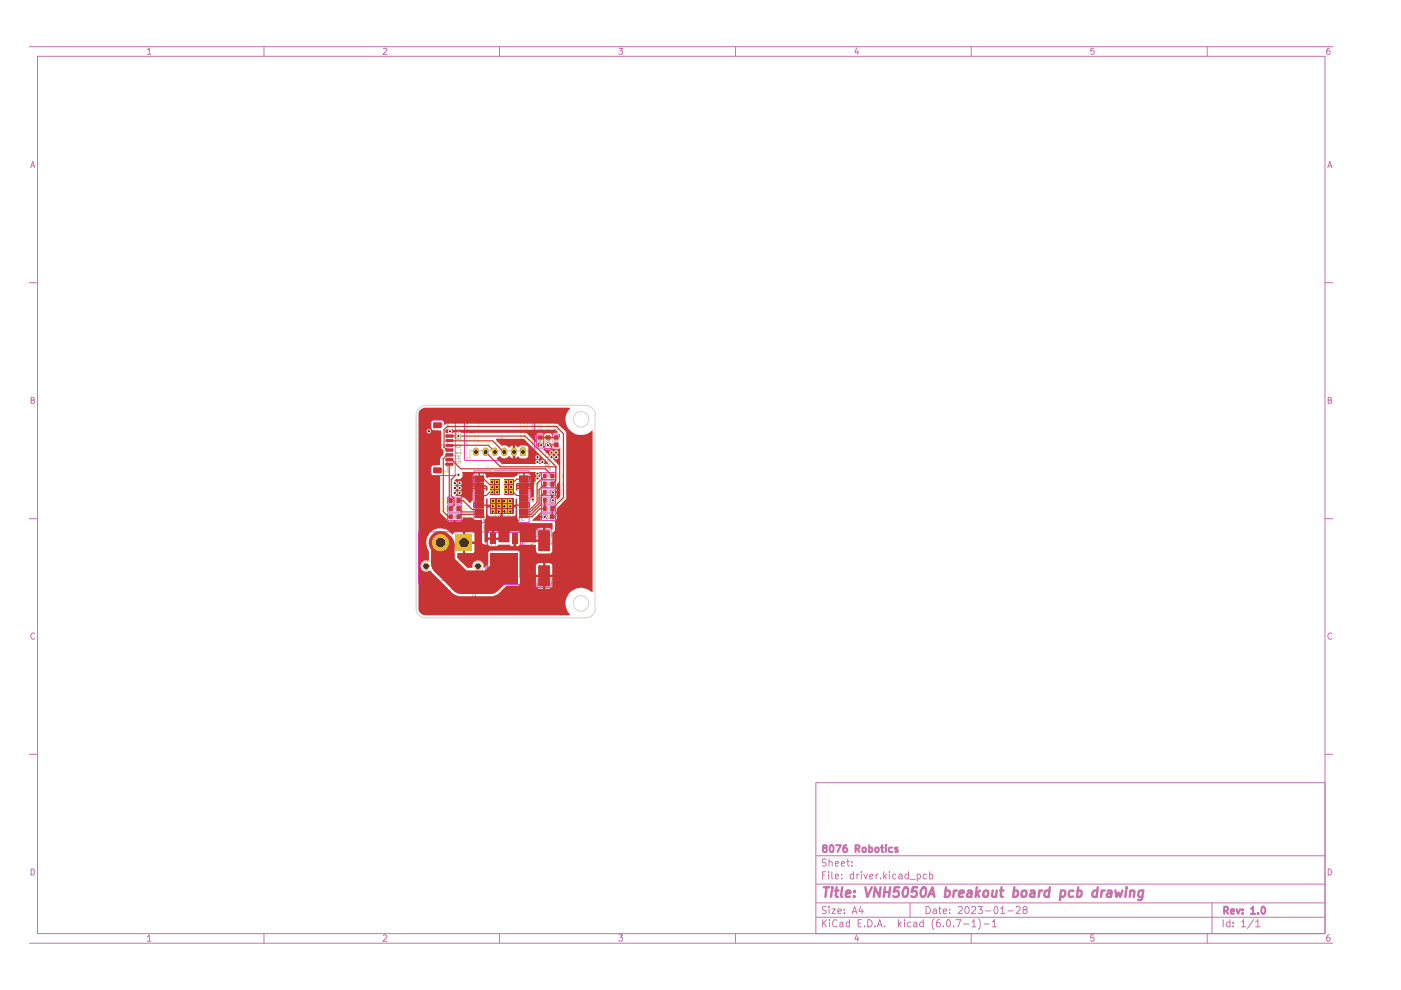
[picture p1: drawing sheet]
<svg xmlns="http://www.w3.org/2000/svg" width="297mm" height="210mm" viewBox="0 0 297 210" stroke-linecap="round" stroke-linejoin="round" font-family="sans-serif">
<g fill="none" stroke="#c872ab" stroke-width=".21">
<path d="M6.3 9.9h276.3M8 11.9h272.9v186.1h-272.9zM31.2 10.6l.5-.4v1.3M31.2 11.5h.8M56 9.9v2M81.3 10.3l.5-.1 .2 .4-.8 .9h.8M105.9 9.9v2M131.2 10.2h.8l-.4 .6h.3v.6h-.7M156 9.9v2M181.6 10.2l-.3 .9h.7M181.9 10.7v.8M205.9 9.9v2"/>
<path d="M231.9 10.2h-.6l-.1 .6h.7a.48 .48 0 0 1 0 .6 .48 .48 0 0 1-.7 0M255.9 9.9v2M281.9 10.2l-.5 .1-.1 1 .2 .2 .4-.1 .1-.4-.1-.2h-.6v.2M6.5 35.6l.4-1.4 .5 1.4M6.6 35.1h.7M281.5 35.6l.4-1.4 .5 1.4M281.6 35.1h.7M6.3 59.9h1.7M280.9 59.9h1.7M6.6 84.8h.6v-.5l-.6-.1v1.3h.5l.3-.4-.4-.3M281.6 84.8h.6v-.5l-.6-.1v1.3h.5l.3-.4-.4-.3M6.3 110h1.7"/>
<path d="M280.9 110h1.7M7.4 134.4a.57 .57 0 0 0-.8 0 .57 .57 0 0 0 0 .8l.3 .4 .5-.2M282.4 134.4a.57 .57 0 0 0-.8 0 .57 .57 0 0 0 0 .8l.3 .4 .5-.2M6.3 159.9h1.7M280.9 159.9h1.7M173 165.9h107.9v32.1h-107.9zM6.3 200h276.3M6.6 184.2a.71 .71 0 0 1 .7 .5 .71 .71 0 0 1-.2 .8h-.5zM31.2 198.6l.5-.4v1.4M31.2 199.6h.8M56 198v2M81.3 198.4l.1-.2h.4l.2 .4-.8 1h.8"/>
<path d="M105.9 198v2M131.2 198.2h.8l-.4 .5 .4 .3-.1 .5-.5 .1-.2-.2M156 198v2M173 194.5h107.9M173 191.4h107.9M173 187.5h107.9M173 181.4h107.9M174.4 195v1.5M174.4 185.5h.4M174.6 195.7l.7 .8M175.1 184.8h-.7v1.6M175.2 192.3h-.8a.61 .61 0 0 0 .1 .6 .61 .61 0 0 0 .6 .2l.1 .4a.6 .6 0 0 1-.9 .1"/>
<path d="M175.2 182.2h-.8a.53 .53 0 0 0 .1 .6 .53 .53 0 0 0 .5 .2l.2 .2-.2 .4h-.7M175.3 195l-.9 .9M175.7 184.8v.2M175.7 185.3v1.1M175.8 192.2v.2M175.8 182.8l.1-.1a.36 .36 0 0 1 .5 .2v.7M175.8 182.1v1.5M175.8 192.7v1M175.9 195v.2M175.9 195.5v1M176.4 192.7h.7l-.7 1h.7M176.4 184.8v1.3l.2 .3"/>
<path d="M177.1 185.8l.7-.1-.2-.4-.5 .1v.9h.6M177.1 183.1l.7-.1-.2-.4-.5 .1v.9h.6M177.5 195.2l-.4-.2a.78 .78 0 0 0-.6 .7 .78 .78 0 0 0 .6 .8l.4-.2M177.6 193.2l.8-.1-.1-.3-.4-.1-.3 .3v.5l.3 .2 .4-.1M178.1 195.6h.5l.1 .9M178.4 183.1l.7-.1-.2-.4-.4 .1-.1 .7 .2 .2h.4M178.5 186.2v.2M178.5 185.4v.1M178.7 195.9l-.6 .1v.4h.6M179 193.5v.2M179 192.8v.2M179.5 182.6h.6"/>
<path d="M179.7 182.1v1.3l.4 .2M180.1 195.6l-.4-.1-.3 .2v.6l.3 .2 .4-.1M180.1 195v1.5M180.6 183.5v.1M180.6 182.7v.2M180.7 193.7l.5-1.5 .5 1.5M180.8 193.3h.7M180.9 185.4l-.4-.1-.2 .3v.7h.6M180.9 184.8v1.6M181.6 198.2l-.3 .9h.7M181.7 185.3v1.1M181.9 198.6v1"/>
<path d="M181.9 195.7h.6M182.1 185.3l-.4 .3M182.5 192.2l-.4 1h.9M182.6 195h-.7v1.5h.7M182.6 184.8v.2M182.6 185.3v1.1M182.8 192.7v1M183.1 185.3l.5 1.1 .3-1.1M183.3 196.3v.2M184 195a.78 .78 0 0 1 .9 .7 .78 .78 0 0 1-.9 .8zM184.4 185.8l.7-.1-.2-.4-.5 .1v.9h.6M185.5 196.3v.2"/>
<path d="M185.8 185.3v1.1M186 196.5l.5-1.5 .5 1.5M186.2 185.3l-.4 .3M186.2 196.1h.7M186.7 186.2v.2M187.4 184.8v1.6M187.5 196.3v.2M187.5 185.8l.5 .6M188 185.3l-.6 .6M188.6 184.8v.2M188.6 185.3v1.1M189.9 185.4l-.4-.1-.3 .3 .1 .6 .2 .2 .4-.1"/>
<path d="M190.5 195v1.5M190.6 185.4l.4-.1 .3 .2v.9M190.7 195.9l.4 .6M191.1 195.5l-.6 .6M191.3 185.7l-.8 .2 .3 .5 .5-.1M191.8 195v.2M191.8 195.5v1M192.6 185.4a.52 .52 0 0 0-.7 .2l.1 .7h.6M192.6 184.8v1.6M193 186.4h1.1M193 191.4v3.1M193.1 195.6h-.6l-.1 .7a.52 .52 0 0 0 .7 .1"/>
<path d="M193.7 195.6h.6l.1 .9M194.4 195.9h-.5l-.3 .3 .3 .3 .5-.1M194.5 185.4l.4-.1 .3 .3-.1 .6-.2 .2-.4-.1M194.5 185.3v1.6M195.7 195.6h-.5l-.2 .7a.52 .52 0 0 0 .7 .1M195.7 195v1.5M196.3 192.2a.78 .78 0 0 1 1 .8 .78 .78 0 0 1-1 .7zM196.4 185.4l-.4-.1-.3 .3 .1 .7h.6M197.1 185.4l.4-.1 .3 .3-.1 .7h-.6M197.1 184.8v1.6M197.9 192.8h.6v.9M198 194.8a1.74 1.74 0 0 0 0 2.3"/>
<path d="M198.5 193.1h-.5l-.2 .3 .2 .3 .5-.1M199.1 192.7h.5M199.2 192.2v1.3l.4 .2M199.2 195l-.4 .1a1.38 1.38 0 0 0-.2 1.3 .52 .52 0 0 0 .8-.1v-.4l-.3-.3-.5 .1-.1 .2M200 193.2l.7-.1v-.3l-.5-.1-.2 .3v.5l.2 .2 .5-.1M200 196.3v.2M201 195a.89 .89 0 0 1 .3 1.4l-.1 .1a.88 .88 0 0 1-.2-1.5zM201.3 193.5v.2M201.3 192.8v.2M202.2 196.3v.2M202.7 195h1l-.6 1.5M203.2 192.4l.2-.2h.3l.3 .4-.9 1.1h.9"/>
<path d="M204.3 195.9h1.2M204.7 192.4l.3-.2a.82 .82 0 0 1 .5 .8 .82 .82 0 0 1-.5 .7 .93 .93 0 0 1-.3-1.3zM205.9 198v2M206 192.4l.2-.2 .6 .1v.6l-.9 .8h.9M206.1 195.5l.4-.5v1.5M206.1 196.5h.8M207.3 192.2h1l-.5 .6 .4 .1v.7l-.6 .1-.3-.2M207.4 194.8a1.74 1.74 0 0 1 0 2.3M208.6 195.9h1.1M209 193.1h1.1M210.4 195.5l.4-.5v1.5M210.4 196.5h.8"/>
<path d="M210.9 192.3l.2-.1a.89 .89 0 0 1 .3 1.4l-.2 .1a.78 .78 0 0 1-.5-.6 .78 .78 0 0 1 .2-.7zM212.2 192.6h.1l.3-.4v1.5M212.2 193.7h.8M213.7 193.1h1.1M215.5 192.4l.1-.2h.4l.3 .4-.9 1.1h.9M217.2 192.9l-.3-.2v-.3l.3-.2 .4 .1 .2 .3-.9 .4 .1 .6a.52 .52 0 0 0 .8-.1v-.4l-.4-.2M231.9 198.2h-.6l-.1 .7 .3-.2 .4 .1v.7l-.4 .1-.3-.2M255.9 198v2M257 191.4v6.6M259.3 195v1.5M260.8 195.6l-.5-.1-.3 .3v.5l.3 .2 .5-.1M260.8 195v1.5"/>
<path d="M261.5 196.3v.2M261.5 195.6v.1M263.2 195.5l.5-.5v1.5M263.2 196.5h.9M265.8 195l-1.3 1.8M266.2 195.5l.5-.5v1.5M266.2 196.5h.9M281.6 184.2a.71 .71 0 0 1 .7 .5 .71 .71 0 0 1-.2 .8h-.5zM281.9 198.2a.58 .58 0 0 0-.6 .6v.7l.5 .1 .2-.3v-.3l-.2-.3h-.3l-.2 .3"/>
</g>
<g fill="none" stroke="#c872ab" stroke-width=".42">
<path d="M174.7 179.8l-.2-.3 .2-.3 .5 .1v.4a.63 .63 0 0 0-.7 .4l.1 .5h.6l.1-.5-.3-.3M176.1 179.3l.3-.1a1.04 1.04 0 0 1 .2 1.4h-.5l-.1-.2-.1-.7zM177.2 179.2h1.1l-.7 1.4M179.5 179.2l-.5 .1a1.28 1.28 0 0 0-.1 1.3h.6l.1-.6-.3-.3-.4 .1-.1 .2M181.4 180h.6l.2-.3v-.4l-.8-.1v1.4M181.7 180l.5 .6M182.9 179.8h.6l.1 .6-.2 .2h-.5zM184.3 179.2v1.4h.5l.2-.2-.1-.6-.6-.1M185.6 179.8h.6l.1 .6-.2 .2h-.5zM186.7 179.7h.6M187 179.2v1.3l.1 .1h.2M187.8 179.2v.1"/>
<path d="M187.8 179.7v.9M189.2 179.7h-.6l-.2 .3 .2 .6h.6M190.3 179.7h-.5v.4h.4l.2 .3-.1 .2h-.5M259.5 193.1h.6a.47 .47 0 0 0 .3-.4 .47 .47 0 0 0-.3-.5h-.6v1.6M259.9 193.1l.5 .7M261 193.3l.7-.1-.2-.5-.4 .1-.1 .8 .2 .2 .4-.1M262.2 192.7l.3 1.1 .4-1.1M263.4 193.6v.2M263.4 192.8v.2M265.2 192.7h.2l.2-.5v1.6M265.2 193.8h.9M266.7 193.6v.2"/>
<path d="M267.5 192.4l.3-.2a.82 .82 0 0 1 .5 .8 .82 .82 0 0 1-.5 .8l-.3-.2-.1-.4z"/>
</g>
<g fill="none" stroke="#c872ab" stroke-width=".51">
<path d="M174.7 188.1h1.1M175.3 188.1l-.3 2.1M176.4 188.8l-.2 1.4M176.4 188.1v.3M177 188.8h.8M177.4 188.1l-.2 1.8 .4 .3M178.6 188.1l-.3 1.8 .3 .3M179.3 189.5l1-.2v-.4h-.8l-.2 1 .3 .3 .6-.1M181.1 190v.2M181.2 188.9v.2M183.5 188.1l.4 2.1 .9-2.1M186.7 188.1l-.3 2.1-.9-2.1-.2 2.1"/>
<path d="M187.5 189.1h1.1M187.6 188.1l-.2 2.1M188.7 188.1l-.2 2.1M190.7 188.1h-1l-.2 1 .3-.2 .6 .1a.73 .73 0 0 1-.1 1.1l-.6 .1-.3-.2M191.8 188.2h.6a1.71 1.71 0 0 1-.1 1.8l-.5 .2a.67 .67 0 0 1-.5-.8zM194.5 188.1h-1l-.2 1 .3-.2 .6 .1a.73 .73 0 0 1-.1 1.1l-.6 .1-.3-.2M195.6 188.2h.6a1.71 1.71 0 0 1-.1 1.8l-.5 .2a.67 .67 0 0 1-.4-.8zM196.8 190.2l.9-2.1 .4 2.1M197 189.6h1M200.5 188.9l.6-.1 .2 .2a.89 .89 0 0 1-.4 1.2l-.6-.1M200.6 188.1l-.3 2.1M202.3 188.8l-.2 1.4"/>
<path d="M202.9 188.8a.46 .46 0 0 0-.6 .4M203.4 189.5l.9-.2v-.4l-.6-.1-.3 .3v1h.7M205.2 188.9h.8l-.1 1.3M206 189.3l-.9 .2-.1 .4 .2 .3 .7-.1M207.1 188.1l-.3 2.1M207.2 189.4l.4 .8M207.8 188.8l-.9 .8M208.6 189l.4-.2a.46 .46 0 0 1 .5 .4v.5a.52 .52 0 0 1-.5 .5 .52 .52 0 0 1-.6-.5zM210.5 188.8l-.1 1.3 .5 .1 .3-.2M211.3 188.8l-.1 1.4M212 188.8h.8M212.3 188.1l-.1 1.8 .4 .3"/>
<path d="M215 188.9l.6-.1 .2 .2v.7l-.4 .5-.6-.1M215.1 188.1l-.3 2.1M216.7 189l.4-.2a.46 .46 0 0 1 .6 .4l-.2 .8a.69 .69 0 0 1-.9 0v-.8zM218.5 188.9h.8v1.3M219.4 189.3l-.7 .1-.3 .3v.2l.2 .3 .7-.1M220.4 188.8l-.2 1.4M221 188.8l-.4 .1-.3 .3M222.5 188.9a.67 .67 0 0 0-1 .3v.8a.64 .64 0 0 0 .8 .1M222.6 188.1l-.3 2.1M225 188.9l.6-.1 .2 .2a.89 .89 0 0 1-.4 1.2l-.6-.1M225 188.8l-.3 2M227.6 188.9l-.5-.1-.4 .2v1a.64 .64 0 0 0 .8 .1"/>
<path d="M228.4 188.9a.64 .64 0 0 1 .9 .1l-.1 1-.3 .2-.6-.1M228.6 188.1l-.3 2.1M232.7 188.9h-.8a.88 .88 0 0 0-.2 1.2h.8M232.7 188.1l-.2 2.1M233.6 188.8l-.2 1.4M234.2 188.8a.46 .46 0 0 0-.6 .4M234.9 188.9h.7l-.1 1.3M235.6 189.3l-.8 .2-.2 .4 .3 .3 .6-.1M236.5 188.8l.2 1.4 .5-1 .3 1 .5-1.4M238.8 188.8l-.2 1.4M238.8 188.1v.3M239.7 189l.3-.2 .5 .1-.1 1.3"/>
<path d="M239.7 188.8l-.2 1.4M242.4 188.8l-.3 1.6a.51 .51 0 0 1-.3 .4 .51 .51 0 0 1-.5 0M242.4 188.9l-.6-.1a.89 .89 0 0 0-.4 1.2l.2 .2 .6-.1"/>
</g>
<path d="M100.9 95.5v.6M103 95.5v.6M104.9 95.5v.6M106.9 95.5v.6M109 95.5v.6" fill="none" stroke="#02ffee" stroke-width="1.2"/>
<path d="M110.6 95.2h.7v1.2h-.7z" fill="#02ffee"/>
<path d="M110.6 95.2h.7v1.2h-.7z" fill="none" stroke="#02ffee" stroke-width=".51"/>
<g fill="#02ffee">
<path d="M107.9 102.9h.8v.8h-.8z"/>
<path d="M107.9 101.8h.8v.8h-.8z"/>
<path d="M106.8 101.8h.9v.8h-.9z"/>
<path d="M107.9 104h.8v.8h-.8z"/>
<path d="M106.8 104h.9v.8h-.9z"/>
<path d="M106.8 102.9h.9v.8h-.9z"/>
<path d="M105 104h.8v.8h-.8z"/>
<path d="M104 104h.8v.8h-.8z"/>
<path d="M105 102.9h.8v.8h-.8z"/>
<path d="M104 102.9h.8v.8h-.8z"/>
<path d="M105 101.8h.8v.8h-.8z"/>
<path d="M104 101.8h.8v.8h-.8z"/>
<path d="M105.3 108h.9v.8h-.9z"/>
<path d="M105.3 106.9h.9v.9h-.9z"/>
<path d="M104.1 106.9h.8v.9h-.8z"/>
<path d="M105.3 105.8h.9v.9h-.9z"/>
<path d="M104.1 105.8h.8v.9h-.8z"/>
<path d="M107.8 108h.8v.8h-.8z"/>
<path d="M106.6 108h.8v.8h-.8z"/>
<path d="M107.8 106.9h.8v.9h-.8z"/>
<path d="M106.6 106.9h.8v.9h-.8z"/>
<path d="M107.8 105.8h.8v.9h-.8z"/>
<path d="M106.6 105.8h.8v.9h-.8z"/>
<path d="M104.1 108h.8v.8h-.8z"/>
<path d="M96.6 113.3h3.5v3.5h-3.5z"/>
<circle cx="90.3" cy="120.1" r=".72"/>
<circle cx="101.3" cy="120.1" r=".72"/>
<circle cx="93.4" cy="115.1" r="1.82"/>
</g>
<g fill="none" stroke="#d0d2cd" stroke-width=".21">
<path d="M90.2 85.9h34M90.2 86a2 2 0 0 0-2 2v40.9M124.2 86a2 2 0 0 1 2 2M126.2 88v40.9M88.2 129a2 2 0 0 0 2 2M90.2 131h34M126.2 129a2 2 0 0 1-2 2"/>
<circle cx="123.2" cy="88.9" r="1.65"/>
<circle cx="123.2" cy="127.9" r="1.65"/>
</g>
<g fill="none" stroke="#afafaf" stroke-width=".21">
<path d="M92 89.9h2.9v10h-2.9zM92.4 94.3h.6v.3h-.6zM92.4 95.2h.6v.4h-.6zM92.4 98.3h.6v.3h-.6zM92.4 91.3h.6v.3h-.6zM92.4 92.3h.6v.3h-.6zM92.4 93.3h.6v.3h-.6zM92.4 96.3h.6v.3h-.6zM92.4 97.3h.6v.3h-.6zM93.1 95.2h.8l.2 .5M93.1 94.9v-.7l.5 .4 .1-.4h.3l.1 .3v.4M94.9 98l-.7 .5 .7 .5"/>
<path d="M96.7 97.3h1M96.7 96.7h1M96.8 97.7l-.1 .4 .2 .2 .3-.2 .2-.4 .3 .2-.1 .4M96.8 94.4l.7-.1 .2 .4a.58 .58 0 0 1-1-.1zM97.1 92.8l.1-.2h.4l.1 .2-.1 .3h-.4l-.1-.4-.3-.1v.5h.2l.1-.1M97.2 92.1v-.4l-.4-.1-.1 .5h1M97.2 96.7v.6M97.6 95.3h.1M97.7 96h-1l.2 .3M97.7 95.8v.5M99 89.6h13.9v7.5h-.7v-1.5h-12.5v1.5h-.7zM105.6 92.8v.8l-.4 .1"/>
<path d="M106 92.9h.6v.3l-.6 .5h.6M110.4 94.4h1l-.5 .5zM114.1 92.8h.9v1.5h-.9zM114.3 93.3l.1 .2h.3v-.2h-.2l.1 .2M114.6 93.9l-.3-.2v.2h.5M114.8 93.7l-.2 .1M115.7 97.4v.4h1v-.4M115.7 96.4v.5h1v-.5M115.7 95.4h1l-1 .6h1M115.7 99.3v.2l.2 .3h.5l.3-.1-.1-.5h-.4v.2M115.8 92.8h.5l.3 .2v1.4h-.8zM116 93.8l.4-.1 .1 .2h-.5z"/>
<path d="M116.2 96.6v.3M116.2 97.5v.3M116.2 98.8v-.5l-.3-.1-.2 .2v.4h1M116.5 93.3v.2l-.4-.2-.1 .2M116.7 98.2l-.5 .4M117.3 90.1v.4h1.1v-.4M117.4 89.2l.4-.1 .5 .1 .1 .5h-1.1zM117.5 92.7h.8v1.6h-.5l-.3-.2zM117.7 93.7h.5v.2h-.5zM117.9 90.3v.2M117.9 91.5v-.3l-.1-.2-.5 .2v.3h1.1M118.2 93.3h-.5l.1 .2"/>
<path d="M118.2 93.3v.2M118.4 91l-.5 .3M90.2 119h11.3M90.2 119.1a1 1 0 0 0-1 1 1 1 0 0 0 1 1M92.1 111l.6 1M92.7 111l-.6 1M93 111h.6M93.3 111v1M93.8 111h.6l-.3 .3 .3 .2-.1 .4-.4 .1-.1-.2M94.9 111h.3l.1 .2v.6l-.2 .2-.3-.2zM95.5 117.5v.9h-.3M95.6 105.7h1.6v.8h-1.6z"/>
<path d="M95.6 109.1h1.6v.9h-1.6zM95.6 107.4h1.6v.9h-1.6zM95.8 111.5l.6-.1v-.3l-.6-.1v1M95.9 117.8l.4-.3v.9M95.9 118.4h.6M96.1 107.9l.3-.2h-.3v.4M96.1 109.6l.3-.2-.3-.1v.5M96.1 106.1l.3-.1h-.3v.4M96.2 107.9l.2 .2M96.2 109.6l.2 .2M96.2 106.1l.2 .3M96.5 109.3h.2v.5h-.2"/>
<path d="M96.5 106h.1v.4M96.5 106.4h.2M96.6 107.7l-.1 .2h.2M96.7 111l.2 1 .2-.7 .2 .7 .2-1M96.7 107.8v.3M98 111.6h.7M99.1 111.4h.4M99.7 111h-.6v1M99.8 100.6l.1 .2v.1l-.2-.1zM101.6 119.1a1 1 0 0 1 1 1 1 1 0 0 1-1 1M101.6 109.3l.3 1 .4-1M102.1 111.4v1"/>
<path d="M102.5 100.1h7.7v10.5h-7.7zM102.6 111.9h.4l.1-.4-.5-.1v1M102.8 111.9l.3 .5M103.2 109.3v1l-.6-1v1M103.5 111.9h.4M103.6 116.1h5.5l1.1 1v5.2h-6.6zM103.6 109.3v1M103.6 109.8h.6M104.1 111.4h-.6v1M104.2 109.3v1M104.2 116.1v-2.7h.8v2.7M104.5 111.9h.4l.1-.4-.5-.1v1"/>
<path d="M104.6 111.9l.4 .5M105.2 109.3h-.5l-.1 .5 .6-.1v.5l-.1 .1-.5-.1M105.7 109.4l.2-.1 .3 .2v.7l-.3 .1a.58 .58 0 0 1-.2-.9zM105.9 111.4h-.5v.5l.4-.1 .2 .5-.3 .1h-.3M106.3 118.6l.9-.1 .1 .5a.63 .63 0 0 1-1 0zM106.6 111.4l-.3 .7h.6M106.8 111.8v.6M107.1 109.3h-.5v.5h.5v.4h-.5M107.3 111.7l.3-.3v1M107.3 117.9h-1l.3 .2M107.3 112.4h.6M107.3 117.6v.5"/>
<path d="M107.4 118.4l-.3 .6M107.5 109.5l.4-.2a.58 .58 0 0 1-.1 1l-.3-.1zM108.4 110.3l.3-1 .4 1M108.5 111.4l.3 .2v.7l-.3 .1-.2-.1v-.7zM108.5 110.1h.5M108.8 116.1v-2.7h.7v3.1M109.2 111.9h.5l.1-.3-.2-.2h-.4v1M109.4 109.9h.8M110.2 111.8h.3l.2 .1v.5h-.5M110.2 111.4v1M110.6 109.8h.3M111.1 109.3h-.5v1h.5"/>
<path d="M111.2 111.9h.3M111.6 111.4h-.4v1M112.1 114.1h6.5l1 1v7.5h-8.5v-7.5zM114.9 118.5l-.1 .3 .3 .3h.5l.2-.3-.1-.3M115.5 105.7h1.6v.8h-1.6zM115.5 100.5h1.6v.8h-1.6zM115.5 102.3h1.6v.7h-1.6zM115.5 104h1.6v.8h-1.6zM115.5 107.4h1.6v.8h-1.6zM115.5 109.1h1.6v.9h-1.6zM115.8 117.9h-1l.3 .3M115.8 117.6v.6"/>
<path d="M116 106.1h.3v-.1h-.3v.3M116 107.8h.3v-.1h-.3v.4M116 101h.3v-.2l-.3-.1v.4M116 104.4h.3v-.2h-.3v.4M116 102.7h.3v-.2h-.3v.4M116.1 106.1l.2 .2M116.1 107.8l.2 .3M116.1 101l.2 .1M116.1 104.4l.2 .2M116.1 102.7l.2 .2M116.3 109.4h-.3v.3l.3 .1M116.5 109.4l.1-.1-.1 .5h.1"/>
<path d="M116.5 107.7h.2l-.2 .4M116.5 100.8l.1-.1-.1 .4h.1M116.5 115.2h.8M116.5 106.1v-.1h.1l-.1 .3h.1v-.2M116.6 104.4h-.1v-.2h.1v.4h-.1M116.6 102.5h-.1l.1 .4-.1-.1M116.8 114.8v.8M90.2 121h.7M91.4 123.1v6h8.8v-6M101.5 121h-.7v2.1h-9.9v-2M104.1 122.3v1.1h5.5v-1.1M111.3 123.2l-.3 .8h.6"/>
<path d="M111.5 123.6v.7M111.9 123.3h.7l-.4 1M113 123.3h.4l.1 .1v.6l-.2 .3-.4-.3zM113.9 123.6v1M114.4 123.6v.5l-.2 .2-.3-.2M114.4 124.1l.2 .2M115 123.7h.3M115.4 123.3h-.4v1M117.3 123.2l-.9 1.3M118.4 123.5l.2-.2v1M118.4 124.3h.5M119.8 123.3h-.3l-.2 .2v.6l.2 .2a.35 .35 0 0 0 .4-.4 .35 .35 0 0 0-.6-.2v.2"/>
<path d="M120.1 123.3l.4 1 .3-1"/>
<circle cx="115.4" cy="118.4" r="4"/>
</g>
<g fill="none" stroke="#ff26e2" stroke-width=".21">
<path d="M91.4 89.1h5.1v11.7h-5.1zM98.5 89.1h14.9v8.5h-14.9zM100.5 99.8h11.7v11h-11.7zM113.8 92h1.4v3h-1.4zM115.5 92.1h1.4v3h-1.4zM117.2 92h1.4v3h-1.4zM88.7 112.8h14.3v10.8h-2.2v5.9h-9.9v-5.9h-2.2zM94.9 105.4h3v1.4h-3zM94.9 108.8h3v1.5h-3zM94.9 107.1h3v1.4h-3zM103.4 112.9h6.9v11.1h-6.9zM110.8 115.1l1.2-1.2h1.9v-1.7h2.9v1.7h1.9l1.2 1.2v7.8h-3.1v1.6h-2.9v-1.6h-3.1z"/>
<path d="M114.8 100.2h3v1.5h-3zM114.8 101.9h3v1.5h-3zM114.8 103.6h3v1.5h-3zM114.8 105.4h3v1.4h-3zM114.8 107.1h3v1.4h-3zM114.8 108.8h3v1.5h-3z"/>
</g>
<path d="M116.9 100.7h.4v.5h-.4z" fill="#b4a09a"/>
<path d="M116.9 100.7h.4v.5h-.4z" fill="none" stroke="#b4a09a" stroke-width=".42"/>
<path d="M115.3 100.7h.4v.5h-.4z" fill="#b4a09a"/>
<path d="M115.3 100.7h.4v.5h-.4z" fill="none" stroke="#b4a09a" stroke-width=".42"/>
<path d="M115.3 104.1h.4v.5h-.4z" fill="#b4a09a"/>
<path d="M115.3 104.1h.4v.5h-.4z" fill="none" stroke="#b4a09a" stroke-width=".42"/>
<path d="M115.3 102.4h.4v.6h-.4z" fill="#b4a09a"/>
<path d="M115.3 102.4h.4v.6h-.4z" fill="none" stroke="#b4a09a" stroke-width=".42"/>
<path d="M116.9 102.4h.4v.6h-.4z" fill="#b4a09a"/>
<path d="M116.9 102.4h.4v.6h-.4z" fill="none" stroke="#b4a09a" stroke-width=".42"/>
<path d="M110.2 102.9h1.7v.3h-1.7z" fill="#b4a09a"/>
<path d="M110.2 102.9h1.7v.3h-1.7z" fill="none" stroke="#b4a09a" stroke-width=".21"/>
<path d="M110.2 102.4h1.7v.3h-1.7z" fill="#b4a09a"/>
<path d="M110.2 102.4h1.7v.3h-1.7z" fill="none" stroke="#b4a09a" stroke-width=".21"/>
<path d="M110.2 101.9h1.7v.3h-1.7z" fill="#b4a09a"/>
<path d="M110.2 101.9h1.7v.3h-1.7z" fill="none" stroke="#b4a09a" stroke-width=".21"/>
<path d="M110.2 101.4h1.7v.4h-1.7z" fill="#b4a09a"/>
<path d="M110.2 101.4h1.7v.4h-1.7z" fill="none" stroke="#b4a09a" stroke-width=".21"/>
<path d="M110.2 100.9h1.7v.4h-1.7z" fill="#b4a09a"/>
<path d="M110.2 100.9h1.7v.4h-1.7z" fill="none" stroke="#b4a09a" stroke-width=".21"/>
<path d="M110.2 104.4h1.7v.3h-1.7z" fill="#b4a09a"/>
<path d="M110.2 104.4h1.7v.3h-1.7z" fill="none" stroke="#b4a09a" stroke-width=".21"/>
<path d="M110.2 103.9h1.7v.3h-1.7z" fill="#b4a09a"/>
<path d="M110.2 103.9h1.7v.3h-1.7z" fill="none" stroke="#b4a09a" stroke-width=".21"/>
<path d="M110.2 103.4h1.7v.3h-1.7z" fill="#b4a09a"/>
<path d="M107 102.1h1.5v2.4h-1.5zM110.2 103.4h1.7v.3h-1.7z" fill="none" stroke="#b4a09a" stroke-width=".21"/>
<g fill="#b4a09a">
<path d="M107 102.1h1.5v2.4h-1.5z"/>
<path d="M115.9 92.5h.6v.5h-.6z"/>
</g>
<path d="M115.9 92.5h.6v.5h-.6z" fill="none" stroke="#b4a09a" stroke-width=".42"/>
<path d="M115.9 94.1h.6v.5h-.6z" fill="#b4a09a"/>
<path d="M115.9 94.1h.6v.5h-.6z" fill="none" stroke="#b4a09a" stroke-width=".42"/>
<path d="M117.7 94.1h.5v.5h-.5z" fill="#b4a09a"/>
<path d="M117.7 94.1h.5v.5h-.5z" fill="none" stroke="#b4a09a" stroke-width=".42"/>
<path d="M117.7 92.5h.5v.5h-.5z" fill="#b4a09a"/>
<path d="M117.7 92.5h.5v.5h-.5z" fill="none" stroke="#b4a09a" stroke-width=".42"/>
<path d="M114.2 92.5h.6v.5h-.6z" fill="#b4a09a"/>
<path d="M114.2 92.5h.6v.5h-.6z" fill="none" stroke="#b4a09a" stroke-width=".42"/>
<path d="M114.2 94.1h.6v.5h-.6z" fill="#b4a09a"/>
<path d="M114.2 94.1h.6v.5h-.6z" fill="none" stroke="#b4a09a" stroke-width=".42"/>
<path d="M100.8 108.4h1.7v.3h-1.7z" fill="#b4a09a"/>
<path d="M100.8 108.4h1.7v.3h-1.7z" fill="none" stroke="#b4a09a" stroke-width=".21"/>
<path d="M100.8 108.9h1.7v.3h-1.7z" fill="#b4a09a"/>
<path d="M100.8 108.9h1.7v.3h-1.7z" fill="none" stroke="#b4a09a" stroke-width=".21"/>
<path d="M100.8 109.4h1.7v.3h-1.7z" fill="#b4a09a"/>
<path d="M100.8 109.4h1.7v.3h-1.7z" fill="none" stroke="#b4a09a" stroke-width=".21"/>
<path d="M97 109.3h.5v.5h-.5z" fill="#b4a09a"/>
<path d="M97 109.3h.5v.5h-.5z" fill="none" stroke="#b4a09a" stroke-width=".42"/>
<path d="M100.8 100.9h1.7v.4h-1.7z" fill="#b4a09a"/>
<path d="M100.8 100.9h1.7v.4h-1.7z" fill="none" stroke="#b4a09a" stroke-width=".21"/>
<path d="M100.8 101.4h1.7v.4h-1.7z" fill="#b4a09a"/>
<path d="M100.8 101.4h1.7v.4h-1.7z" fill="none" stroke="#b4a09a" stroke-width=".21"/>
<path d="M100.8 101.9h1.7v.3h-1.7z" fill="#b4a09a"/>
<path d="M100.8 101.9h1.7v.3h-1.7z" fill="none" stroke="#b4a09a" stroke-width=".21"/>
<path d="M100.8 102.4h1.7v.3h-1.7z" fill="#b4a09a"/>
<path d="M100.8 102.4h1.7v.3h-1.7z" fill="none" stroke="#b4a09a" stroke-width=".21"/>
<path d="M100.8 102.9h1.7v.3h-1.7z" fill="#b4a09a"/>
<path d="M100.8 102.9h1.7v.3h-1.7zM104.1 102.1h1.6v2.4h-1.6z" fill="none" stroke="#b4a09a" stroke-width=".21"/>
<g fill="#b4a09a">
<path d="M104.1 102.1h1.6v2.4h-1.6z"/>
<path d="M100.8 103.4h1.7v.3h-1.7z"/>
</g>
<path d="M100.8 103.4h1.7v.3h-1.7z" fill="none" stroke="#b4a09a" stroke-width=".21"/>
<path d="M100.8 103.9h1.7v.3h-1.7z" fill="#b4a09a"/>
<path d="M100.8 103.9h1.7v.3h-1.7z" fill="none" stroke="#b4a09a" stroke-width=".21"/>
<path d="M100.8 104.4h1.7v.3h-1.7z" fill="#b4a09a"/>
<path d="M100.8 104.4h1.7v.3h-1.7z" fill="none" stroke="#b4a09a" stroke-width=".21"/>
<path d="M100.8 104.9h1.7v.3h-1.7z" fill="#b4a09a"/>
<path d="M100.8 104.9h1.7v.3h-1.7z" fill="none" stroke="#b4a09a" stroke-width=".21"/>
<path d="M100.8 105.4h1.7v.3h-1.7z" fill="#b4a09a"/>
<path d="M100.8 105.4h1.7v.3h-1.7z" fill="none" stroke="#b4a09a" stroke-width=".21"/>
<path d="M100.8 105.9h1.7v.4h-1.7z" fill="#b4a09a"/>
<path d="M100.8 105.9h1.7v.4h-1.7z" fill="none" stroke="#b4a09a" stroke-width=".21"/>
<path d="M100.8 106.4h1.7v.4h-1.7z" fill="#b4a09a"/>
<path d="M100.8 106.4h1.7v.4h-1.7z" fill="none" stroke="#b4a09a" stroke-width=".21"/>
<path d="M100.8 106.9h1.7v.3h-1.7z" fill="#b4a09a"/>
<path d="M100.8 106.9h1.7v.3h-1.7z" fill="none" stroke="#b4a09a" stroke-width=".21"/>
<path d="M100.8 107.4h1.7v.3h-1.7z" fill="#b4a09a"/>
<path d="M100.8 107.4h1.7v.3h-1.7z" fill="none" stroke="#b4a09a" stroke-width=".21"/>
<path d="M100.8 108h1.7v.2h-1.7z" fill="#b4a09a"/>
<path d="M100.8 107.9h1.7v.3h-1.7z" fill="none" stroke="#b4a09a" stroke-width=".21"/>
<path d="M97 107.5h.5v.6h-.5z" fill="#b4a09a"/>
<path d="M97 107.5h.5v.6h-.5z" fill="none" stroke="#b4a09a" stroke-width=".42"/>
<path d="M95.3 107.5h.5v.6h-.5z" fill="#b4a09a"/>
<path d="M95.3 107.5h.5v.6h-.5z" fill="none" stroke="#b4a09a" stroke-width=".42"/>
<path d="M95.3 105.8h.5v.6h-.5z" fill="#b4a09a"/>
<path d="M95.3 105.8h.5v.6h-.5z" fill="none" stroke="#b4a09a" stroke-width=".42"/>
<path d="M97 105.8h.5v.6h-.5z" fill="#b4a09a"/>
<path d="M97 105.8h.5v.6h-.5z" fill="none" stroke="#b4a09a" stroke-width=".42"/>
<path d="M95.3 109.3h.5v.5h-.5z" fill="#b4a09a"/>
<path d="M95.3 109.3h.5v.5h-.5z" fill="none" stroke="#b4a09a" stroke-width=".42"/>
<path d="M94.7 98.3h1.2v.3h-1.2z" fill="#b4a09a"/>
<path d="M94.7 98.3h1.2v.3h-1.2z" fill="none" stroke="#b4a09a" stroke-width=".34"/>
<path d="M94.7 97.3h1.2v.3h-1.2z" fill="#b4a09a"/>
<path d="M94.7 97.3h1.2v.3h-1.2z" fill="none" stroke="#b4a09a" stroke-width=".34"/>
<path d="M94.7 96.3h1.2v.3h-1.2z" fill="#b4a09a"/>
<path d="M94.7 96.3h1.2v.3h-1.2z" fill="none" stroke="#b4a09a" stroke-width=".34"/>
<path d="M94.7 95.2h1.2v.4h-1.2z" fill="#b4a09a"/>
<path d="M94.7 95.2h1.2v.4h-1.2z" fill="none" stroke="#b4a09a" stroke-width=".34"/>
<path d="M94.7 94.3h1.2v.3h-1.2z" fill="#b4a09a"/>
<path d="M94.7 94.3h1.2v.3h-1.2z" fill="none" stroke="#b4a09a" stroke-width=".34"/>
<path d="M92.1 99.4h1.3v.7h-1.3z" fill="#b4a09a"/>
<path d="M92.1 99.4h1.3v.7h-1.3z" fill="none" stroke="#b4a09a" stroke-width=".51"/>
<path d="M94.7 93.3h1.2v.3h-1.2z" fill="#b4a09a"/>
<path d="M94.7 93.3h1.2v.3h-1.2z" fill="none" stroke="#b4a09a" stroke-width=".34"/>
<path d="M94.7 92.3h1.2v.3h-1.2z" fill="#b4a09a"/>
<path d="M94.7 92.3h1.2v.3h-1.2z" fill="none" stroke="#b4a09a" stroke-width=".34"/>
<path d="M94.7 91.3h1.2v.3h-1.2z" fill="#b4a09a"/>
<path d="M94.7 91.3h1.2v.3h-1.2z" fill="none" stroke="#b4a09a" stroke-width=".34"/>
<path d="M92.1 89.8h1.3v.7h-1.3z" fill="#b4a09a"/>
<path d="M92.1 89.8h1.3v.7h-1.3z" fill="none" stroke="#b4a09a" stroke-width=".51"/>
<path d="M110.2 109.4h1.7v.3h-1.7z" fill="#b4a09a"/>
<path d="M110.2 109.4h1.7v.3h-1.7z" fill="none" stroke="#b4a09a" stroke-width=".21"/>
<path d="M110.2 108.9h1.7v.3h-1.7z" fill="#b4a09a"/>
<path d="M110.2 108.9h1.7v.3h-1.7z" fill="none" stroke="#b4a09a" stroke-width=".21"/>
<path d="M110.2 108.4h1.7v.3h-1.7z" fill="#b4a09a"/>
<path d="M110.2 108.4h1.7v.3h-1.7z" fill="none" stroke="#b4a09a" stroke-width=".21"/>
<path d="M110.2 108h1.7v.2h-1.7z" fill="#b4a09a"/>
<path d="M110.2 107.9h1.7v.3h-1.7z" fill="none" stroke="#b4a09a" stroke-width=".21"/>
<path d="M110.2 107.4h1.7v.3h-1.7z" fill="#b4a09a"/>
<path d="M104.6 106.2h3.5v2.3h-3.5zM110.2 107.4h1.7v.3h-1.7z" fill="none" stroke="#b4a09a" stroke-width=".21"/>
<g fill="#b4a09a">
<path d="M104.6 106.2h3.5v2.3h-3.5z"/>
<path d="M104 113.1h1.2v2.2h-1.2z"/>
<path d="M110.2 106.9h1.7v.3h-1.7z"/>
</g>
<path d="M110.2 106.9h1.7v.3h-1.7z" fill="none" stroke="#b4a09a" stroke-width=".21"/>
<path d="M110.2 106.4h1.7v.4h-1.7z" fill="#b4a09a"/>
<path d="M110.2 106.4h1.7v.4h-1.7z" fill="none" stroke="#b4a09a" stroke-width=".21"/>
<path d="M110.2 105.9h1.7v.4h-1.7z" fill="#b4a09a"/>
<path d="M110.2 105.9h1.7v.4h-1.7z" fill="none" stroke="#b4a09a" stroke-width=".21"/>
<path d="M110.2 105.4h1.7v.3h-1.7z" fill="#b4a09a"/>
<path d="M110.2 105.4h1.7v.3h-1.7z" fill="none" stroke="#b4a09a" stroke-width=".21"/>
<path d="M110.2 104.9h1.7v.3h-1.7z" fill="#b4a09a"/>
<path d="M110.2 104.9h1.7v.3h-1.7z" fill="none" stroke="#b4a09a" stroke-width=".21"/>
<path d="M116.9 105.8h.4v.5h-.4z" fill="#b4a09a"/>
<path d="M116.9 105.8h.4v.5h-.4z" fill="none" stroke="#b4a09a" stroke-width=".42"/>
<path d="M115.3 105.8h.4v.5h-.4z" fill="#b4a09a"/>
<path d="M115.3 105.8h.4v.5h-.4z" fill="none" stroke="#b4a09a" stroke-width=".42"/>
<path d="M116.9 104.1h.4v.5h-.4z" fill="#b4a09a"/>
<path d="M116.9 104.1h.4v.5h-.4z" fill="none" stroke="#b4a09a" stroke-width=".42"/>
<path d="M116.9 107.5h.4v.6h-.4z" fill="#b4a09a"/>
<path d="M116.9 107.5h.4v.6h-.4z" fill="none" stroke="#b4a09a" stroke-width=".42"/>
<path d="M115.3 107.5h.4v.6h-.4z" fill="#b4a09a"/>
<path d="M115.3 107.5h.4v.6h-.4z" fill="none" stroke="#b4a09a" stroke-width=".42"/>
<path d="M116.8 109.3h.5v.5h-.5z" fill="#b4a09a"/>
<path d="M116.8 109.3h.5v.5h-.5z" fill="none" stroke="#b4a09a" stroke-width=".42"/>
<path d="M115.3 109.3h.4v.5h-.4z" fill="#b4a09a"/>
<path d="M115.3 109.3h.4v.5h-.4z" fill="none" stroke="#b4a09a" stroke-width=".42"/>
<path d="M114.4 112.7h1.9v3.9h-1.9z" fill="#b4a09a"/>
<path d="M114.4 112.7h1.9v3.9h-1.9z" fill="none" stroke="#b4a09a" stroke-width=".51"/>
<g fill="#b4a09a">
<path d="M108.5 113.1h1.2v2.2h-1.2z"/>
<path d="M114.4 120.1h1.9v3.9h-1.9z"/>
</g>
<path d="M114.4 120.1h1.9v3.9h-1.9z" fill="none" stroke="#b4a09a" stroke-width=".51"/>
<g fill="#b4a09a">
<path d="M104 117.3h2.7v3h-2.7z"/>
<path d="M107 117.3h2.7v3h-2.7z"/>
<path d="M104 120.7h2.7v3h-2.7z"/>
<path d="M107 120.7h2.7v3h-2.7z"/>
</g>
<g fill="none" stroke="#f2eda1" stroke-width=".21">
<path d="M90.1 95.2h.7l.3 .5M90.1 94.9v-.7l.4 .4 .2-.4h.2l.2 .3-.1 .4M91.9 91v7.9M93.9 89.8h1.2v1M96 99h-.9v1.1h-1.2M98.9 95.7h1.2M99.7 91.7h1v1.6h-1zM99.8 95.7v1.6h-.9v-7.9h14.1v7.9h-.9v-1.6M101.4 89.4v4.4h9v-4.4M103.2 98.7v1h.2h.3v-1M104.1 99l.4-.3v1M104.1 99.7h.6"/>
<path d="M105.6 97.8v.8l-.4 .2M106 97.9h.6v.3l-.6 .6h.6M111.3 89.4v3.9h1v-1.6h-1M111.8 89.4v2.3M113 95.7h-1.2v1.2M114 90.2v.3l.8 .2 .2-.3-.1-.3-.5 .1v.4l.2 .1M114 95.8h1M114 93.3v.5M114.3 97.7h.7M114.3 95.3l.4 .5M114.5 91.6v-.5l-.4-.1-.1 .2v.4h1M114.6 97.5v.6l-.6-.1"/>
<path d="M114.9 97.2h.1M115 96.5l-1-.4v.7M115 91l-.5 .4M115 95.3l-.4 .4M115.1 93.3v.5M115.5 94.4v-2.3h1.4v2.3M115.8 91.1h.7l.2 .2v.3h-1zM116.7 90.1v.6l-.7-.6-.3 .2v.4M117.2 92.7v2.3h1.4v-2.3M117.3 96.5l.6-.3 .5 .2v.4h-1.1zM118.4 95.6h-1.1l.4 .2M118.4 95.2v.6"/>
<path d="M89.8 115.1h1.1M90.1 119h11.5M90.2 119a1.11 1.11 0 0 0-1.1 1.1 1.11 1.11 0 0 0 1.1 1.1M90.3 114.6v1.1M93.3 107.6l.3-.3v1M93.3 105.8l.3-.2v1M93.3 109.3l.3-.2v.9M93.3 106.6h.6M93.3 108.3h.6M93.3 110h.6M94.3 105.6v1M94.3 107.3v1"/>
<path d="M94.3 109.1v.9M94.4 107.9l.3 .4M94.4 106.2l.3 .4M94.4 109.6l.3 .4M94.7 107.6l-.4 .4M94.7 105.9l-.4 .4M94.7 109.4l-.4 .3M96.2 108.4h.4M96.2 109.1h.4M96.2 110.1h.4M96.2 107.3h.4M96.2 106.7h.4"/>
<path d="M96.2 105.6h.4M98.1 107.8l.5-.1 .1-.3-.1-.1h-.5v.9M98.1 106.1h.5l.1-.4-.6-.1v1M98.1 109.5h.5l.1-.2-.1-.2-.5-.1v1M98.4 107.8l.3 .4M98.4 106.1l.3 .5M98.4 109.5l.3 .5M99 109h.7l-.4 .4h.3l.1 .2-.1 .4-.6-.1M99.1 105.8l.2-.2v1M99.1 106.6h.6M99.3 107.2l-.2 .7h.6M99.6 107.6v.6"/>
<path d="M99.8 100.6l.1 .2v.1l-.2-.1zM100.8 115.1h1.1M101.7 119a1.11 1.11 0 0 1 1 1.2 1.11 1.11 0 0 1-1.1 1M102.5 100.1h7.7M102.5 110.6h7.7M103.7 114.8v1.1h-.3v1.5M110.1 113.1v2.8h.2v1.5M112.9 107.8h.6v-.4l-.6-.1v1M113 106.1l.5-.1 .1-.3-.1-.2h-.5v1M113 104.4l.5-.1 .1-.2-.1-.3h-.5v1M113 100.9h.5l.1-.2-.1-.3h-.5v.9M113 102.6h.5l.1-.3-.1-.2h-.5v1"/>
<path d="M113.2 107.8l.3 .5M113.3 106.1l.3 .4M113.3 104.4l.3 .4M113.3 100.9l.3 .4M113.3 102.6l.3 .5M113.6 109.1h-.4a.55 .55 0 0 0 0 .9l.4-.1M113.9 107.3h.7l-.5 1M113.9 114h-1.8l-1.1 1.1v7.7h2.9M114 100.5l.5-.1 .1 .2-.6 .7h.6M114 109.1h.5l.1 .1-.6 .8h.6M114.2 106l-.2-.3 .4-.2 .2 .2-.2 .3h-.4v.5h.5l.1-.3-.2-.2M114.5 102.1h-.5v.5l.4-.2 .2 .6-.2 .1-.4-.1"/>
<path d="M114.6 104.2l-.1 .2a.32 .32 0 0 1-.5 0 .32 .32 0 0 1 0-.5 .32 .32 0 0 1 .5 0l.1 .5-.2 .4h-.4M116.1 108.4h.5M116.1 106.6h.5M116.1 107.3h.5M116.1 105.6h.5M116.1 101.4h.5M116.1 104.9h.5M116.1 100.4h.5M116.1 103.9h.5M116.1 102.1h.5M116.1 103.2h.5M116.2 109.1h.2"/>
<path d="M116.2 110.1h.2M116.8 114h1.9l1 1.1v7.7h-2.9M117.3 113.3h1.1M117.9 112.8v1M118 100.7l.3-.3v.9M118 104.1l.3-.3v1M118 102.4l.3-.3v.9M118 105.8l.3-.3v1M118 107.5l.3-.2v1M118 108.3h.6M118 101.3h.6M118 104.8h.6"/>
<path d="M118 103h.6M118 106.5h.6M118.1 108.9h.6l-.3 .4 .3 .1v.4h-.6M119 103.9l.2-.1a.53 .53 0 0 1 .4 .5 .53 .53 0 0 1-.5 .5l-.1-.3zM119 108.9h.6l-.3 .4 .3 .1v.4h-.6M119 107.4l.1-.1a.52 .52 0 0 1 .5 .4 .52 .52 0 0 1-.4 .6l-.2-.4zM119 100.4v.9M119 102.1v.9M119 105.5v1M119.1 101l.3 .3M119.1 102.7l.3 .3M119.1 106.2l.3 .3"/>
<path d="M119.4 100.7l-.4 .4M119.4 102.4l-.4 .4M119.4 105.8l-.4 .5M120 103.8v1M120 107.3v1M120.1 109.3l.3-.1 .2 .2v.5M120.1 104.5l.2 .3M120.1 109.2v.7M120.1 107.9l.2 .4M120.2 118.5l-.1 .5 .3 .1h.5l.3-.3-.2-.3M120.3 105.5h-.5v.5h.5l-.1 .5-.4-.1M120.3 104.1l-.3 .5"/>
<path d="M120.3 107.6l-.3 .3M121 109.4h.3M121.2 117.9h-1.1l.3 .3M121.2 117.6v.6M121.5 108.9h-.5v1M90.1 121.2h.7v2h.6v6h9v-6h.5v-2h.7M95.5 127.4v.9l-.3 .1M96 127.7l.3-.3v1M96 128.4h.5M106.2 124.5l.1-.1 .5 .1v.7l-.2 .2-.4-.2zM106.3 125.1l.5 .4M107.2 124.7l.2-.3v1"/>
<path d="M107.2 125.4h.6"/>
</g>
<g fill="none" stroke="#f2eda1" stroke-width=".34">
<path d="M123.2 99.8v.8a.53 .53 0 0 0 .6-.1 .53 .53 0 0 0 .2-.5l.4-.2a.6 .6 0 0 1 .1 .9M123.1 112v.4a1.04 1.04 0 0 0 1.4 .2v-.6h-.7a.52 .52 0 0 0 .2 .8M123.1 103.3v.9M123.1 103.8h1.5M123.1 102.9h1.5M123.2 115a.87 .87 0 0 1 1.4 .2 .84 .84 0 0 1-.8 .5 .84 .84 0 0 1-.7-.6zM123.2 107.9l.4-.2 .8 .1 .2 .2v.4a.97 .97 0 0 1-1.5 0zM123.2 104.8l.4-.2 .9 .2a.52 .52 0 0 1-.1 .8h-1a.52 .52 0 0 1-.2-.8zM123.3 101.3h-.1a.5 .5 0 0 0 .2 .8 .67 .67 0 0 0 .9 0 .67 .67 0 0 0 .2-.8M123.8 116.5l.1-.3h.5a.52 .52 0 0 1 .1 .8h-.6l-.2-.7-.3-.1-.2 .1-.1 .5 .2 .2h.3l.2-.2M123.9 110.2v-.8l-.3-.2-.3 .1-.2 .3v.6h1.5M123.9 106.5l.2-.3h.3l.2 .3v.5h-1.5v-.5l.3-.2h.3l.2 .2v.5"/>
<path d="M124.6 113.9l-1.5-.6v1M124.6 109.2l-.7 .5"/>
</g>
<path d="M100.8 108.4h1.7v.3h-1.7z" fill="#d864ff"/>
<path d="M100.8 108.4h1.7v.3h-1.7z" fill="none" stroke="#d864ff" stroke-width=".21"/>
<path d="M100.8 108.9h1.7v.3h-1.7z" fill="#d864ff"/>
<path d="M100.8 108.9h1.7v.3h-1.7z" fill="none" stroke="#d864ff" stroke-width=".21"/>
<path d="M100.8 109.4h1.7v.3h-1.7z" fill="#d864ff"/>
<path d="M100.8 109.4h1.7v.3h-1.7z" fill="none" stroke="#d864ff" stroke-width=".21"/>
<path d="M95.3 105.8h.5v.6h-.5z" fill="#d864ff"/>
<path d="M95.3 105.8h.5v.6h-.5z" fill="none" stroke="#d864ff" stroke-width=".42"/>
<path d="M97 105.8h.5v.6h-.5z" fill="#d864ff"/>
<path d="M97 105.8h.5v.6h-.5z" fill="none" stroke="#d864ff" stroke-width=".42"/>
<path d="M100.8 100.9h1.7v.4h-1.7z" fill="#d864ff"/>
<path d="M100.8 100.9h1.7v.4h-1.7z" fill="none" stroke="#d864ff" stroke-width=".21"/>
<path d="M100.8 101.4h1.7v.4h-1.7z" fill="#d864ff"/>
<path d="M100.8 101.4h1.7v.4h-1.7z" fill="none" stroke="#d864ff" stroke-width=".21"/>
<path d="M100.8 101.9h1.7v.3h-1.7z" fill="#d864ff"/>
<path d="M100.8 101.9h1.7v.3h-1.7z" fill="none" stroke="#d864ff" stroke-width=".21"/>
<path d="M100.8 102.4h1.7v.3h-1.7z" fill="#d864ff"/>
<path d="M100.8 102.4h1.7v.3h-1.7z" fill="none" stroke="#d864ff" stroke-width=".21"/>
<path d="M100.8 102.9h1.7v.3h-1.7z" fill="#d864ff"/>
<path d="M100.8 102.9h1.7v.3h-1.7z" fill="none" stroke="#d864ff" stroke-width=".21"/>
<path d="M100.8 103.4h1.7v.3h-1.7z" fill="#d864ff"/>
<path d="M100.8 103.4h1.7v.3h-1.7z" fill="none" stroke="#d864ff" stroke-width=".21"/>
<path d="M100.8 103.9h1.7v.3h-1.7z" fill="#d864ff"/>
<path d="M100.8 103.9h1.7v.3h-1.7z" fill="none" stroke="#d864ff" stroke-width=".21"/>
<path d="M100.8 104.4h1.7v.3h-1.7z" fill="#d864ff"/>
<path d="M100.8 104.4h1.7v.3h-1.7z" fill="none" stroke="#d864ff" stroke-width=".21"/>
<path d="M100.8 104.9h1.7v.3h-1.7z" fill="#d864ff"/>
<path d="M100.8 104.9h1.7v.3h-1.7z" fill="none" stroke="#d864ff" stroke-width=".21"/>
<path d="M100.8 105.4h1.7v.3h-1.7z" fill="#d864ff"/>
<path d="M100.8 105.4h1.7v.3h-1.7z" fill="none" stroke="#d864ff" stroke-width=".21"/>
<path d="M100.8 105.9h1.7v.4h-1.7z" fill="#d864ff"/>
<path d="M100.8 105.9h1.7v.4h-1.7z" fill="none" stroke="#d864ff" stroke-width=".21"/>
<path d="M100.8 106.4h1.7v.4h-1.7z" fill="#d864ff"/>
<path d="M100.8 106.4h1.7v.4h-1.7z" fill="none" stroke="#d864ff" stroke-width=".21"/>
<path d="M100.8 106.9h1.7v.3h-1.7z" fill="#d864ff"/>
<path d="M100.8 106.9h1.7v.3h-1.7z" fill="none" stroke="#d864ff" stroke-width=".21"/>
<path d="M100.8 107.4h1.7v.3h-1.7z" fill="#d864ff"/>
<path d="M100.8 107.4h1.7v.3h-1.7z" fill="none" stroke="#d864ff" stroke-width=".21"/>
<path d="M100.8 108h1.7v.2h-1.7z" fill="#d864ff"/>
<path d="M100.8 107.9h1.7v.3h-1.7z" fill="none" stroke="#d864ff" stroke-width=".21"/>
<path d="M97 107.5h.5v.6h-.5z" fill="#d864ff"/>
<path d="M97 107.5h.5v.6h-.5z" fill="none" stroke="#d864ff" stroke-width=".42"/>
<path d="M95.3 107.5h.5v.6h-.5z" fill="#d864ff"/>
<path d="M95.3 107.5h.5v.6h-.5z" fill="none" stroke="#d864ff" stroke-width=".42"/>
<g fill="#d864ff">
<path d="M96.6 113.3h3.5v3.5h-3.5z"/>
<path d="M95.3 109.3h.5v.5h-.5z"/>
<circle cx="90.3" cy="120.1" r=".72"/>
<circle cx="101.3" cy="120.1" r=".72"/>
<circle cx="93.4" cy="115.1" r="1.82"/>
</g>
<path d="M95.3 109.3h.5v.5h-.5z" fill="none" stroke="#d864ff" stroke-width=".42"/>
<path d="M97 109.3h.5v.5h-.5z" fill="#d864ff"/>
<path d="M97 109.3h.5v.5h-.5z" fill="none" stroke="#d864ff" stroke-width=".42"/>
<path d="M94.7 98.3h1.2v.3h-1.2z" fill="#d864ff"/>
<path d="M94.7 98.3h1.2v.3h-1.2z" fill="none" stroke="#d864ff" stroke-width=".34"/>
<path d="M94.7 97.3h1.2v.3h-1.2z" fill="#d864ff"/>
<path d="M94.7 97.3h1.2v.3h-1.2z" fill="none" stroke="#d864ff" stroke-width=".34"/>
<path d="M94.7 96.3h1.2v.3h-1.2z" fill="#d864ff"/>
<path d="M94.7 96.3h1.2v.3h-1.2z" fill="none" stroke="#d864ff" stroke-width=".34"/>
<path d="M94.7 95.2h1.2v.4h-1.2z" fill="#d864ff"/>
<path d="M94.7 95.2h1.2v.4h-1.2z" fill="none" stroke="#d864ff" stroke-width=".34"/>
<path d="M94.7 94.3h1.2v.3h-1.2z" fill="#d864ff"/>
<path d="M94.7 94.3h1.2v.3h-1.2z" fill="none" stroke="#d864ff" stroke-width=".34"/>
<path d="M92.1 99.4h1.3v.7h-1.3z" fill="#d864ff"/>
<path d="M92.1 99.4h1.3v.7h-1.3z" fill="none" stroke="#d864ff" stroke-width=".51"/>
<path d="M94.7 93.3h1.2v.3h-1.2z" fill="#d864ff"/>
<path d="M94.7 93.3h1.2v.3h-1.2z" fill="none" stroke="#d864ff" stroke-width=".34"/>
<path d="M94.7 92.3h1.2v.3h-1.2z" fill="#d864ff"/>
<path d="M94.7 92.3h1.2v.3h-1.2z" fill="none" stroke="#d864ff" stroke-width=".34"/>
<path d="M94.7 91.3h1.2v.3h-1.2z" fill="#d864ff"/>
<path d="M94.7 91.3h1.2v.3h-1.2z" fill="none" stroke="#d864ff" stroke-width=".34"/>
<path d="M92.1 89.8h1.3v.7h-1.3z" fill="#d864ff"/>
<path d="M92.1 89.8h1.3v.7h-1.3z" fill="none" stroke="#d864ff" stroke-width=".51"/>
<path d="M110.2 104.4h1.7v.3h-1.7z" fill="#d864ff"/>
<path d="M110.2 104.4h1.7v.3h-1.7z" fill="none" stroke="#d864ff" stroke-width=".21"/>
<path d="M110.2 103.9h1.7v.3h-1.7z" fill="#d864ff"/>
<path d="M110.2 103.9h1.7v.3h-1.7z" fill="none" stroke="#d864ff" stroke-width=".21"/>
<path d="M110.2 103.4h1.7v.3h-1.7z" fill="#d864ff"/>
<path d="M110.2 103.4h1.7v.3h-1.7z" fill="none" stroke="#d864ff" stroke-width=".21"/>
<path d="M115.3 104.1h.4v.5h-.4z" fill="#d864ff"/>
<path d="M115.3 104.1h.4v.5h-.4z" fill="none" stroke="#d864ff" stroke-width=".42"/>
<path d="M115.3 105.8h.4v.5h-.4z" fill="#d864ff"/>
<path d="M115.3 105.8h.4v.5h-.4z" fill="none" stroke="#d864ff" stroke-width=".42"/>
<path d="M110.2 106.9h1.7v.3h-1.7z" fill="#d864ff"/>
<path d="M110.2 106.9h1.7v.3h-1.7z" fill="none" stroke="#d864ff" stroke-width=".21"/>
<path d="M110.2 106.4h1.7v.4h-1.7z" fill="#d864ff"/>
<path d="M110.2 106.4h1.7v.4h-1.7z" fill="none" stroke="#d864ff" stroke-width=".21"/>
<path d="M110.2 105.9h1.7v.4h-1.7z" fill="#d864ff"/>
<path d="M110.2 105.9h1.7v.4h-1.7z" fill="none" stroke="#d864ff" stroke-width=".21"/>
<path d="M110.2 105.4h1.7v.3h-1.7z" fill="#d864ff"/>
<path d="M110.2 105.4h1.7v.3h-1.7z" fill="none" stroke="#d864ff" stroke-width=".21"/>
<path d="M110.2 104.9h1.7v.3h-1.7z" fill="#d864ff"/>
<path d="M110.2 104.9h1.7v.3h-1.7z" fill="none" stroke="#d864ff" stroke-width=".21"/>
<path d="M110.2 102.9h1.7v.3h-1.7z" fill="#d864ff"/>
<path d="M110.2 102.9h1.7v.3h-1.7z" fill="none" stroke="#d864ff" stroke-width=".21"/>
<g fill="#d864ff">
<path d="M107.9 104h.8v.8h-.8z"/>
<path d="M107.9 102.9h.8v.8h-.8z"/>
<path d="M107.9 101.8h.8v.8h-.8z"/>
<path d="M107.8 108h.8v.8h-.8z"/>
<path d="M106.6 108h.8v.8h-.8z"/>
<path d="M107.8 106.9h.8v.9h-.8z"/>
<path d="M106.6 106.9h.8v.9h-.8z"/>
<path d="M107.8 105.8h.8v.9h-.8z"/>
<path d="M116.9 105.8h.4v.5h-.4z"/>
</g>
<path d="M116.9 105.8h.4v.5h-.4z" fill="none" stroke="#d864ff" stroke-width=".42"/>
<path d="M116.9 104.1h.4v.5h-.4z" fill="#d864ff"/>
<path d="M116.9 104.1h.4v.5h-.4z" fill="none" stroke="#d864ff" stroke-width=".42"/>
<path d="M115.3 102.4h.4v.6h-.4z" fill="#d864ff"/>
<path d="M115.3 102.4h.4v.6h-.4z" fill="none" stroke="#d864ff" stroke-width=".42"/>
<path d="M116.9 102.4h.4v.6h-.4z" fill="#d864ff"/>
<path d="M116.9 102.4h.4v.6h-.4z" fill="none" stroke="#d864ff" stroke-width=".42"/>
<path d="M116.8 109.3h.5v.5h-.5z" fill="#d864ff"/>
<path d="M116.8 109.3h.5v.5h-.5z" fill="none" stroke="#d864ff" stroke-width=".42"/>
<path d="M115.3 109.3h.4v.5h-.4z" fill="#d864ff"/>
<path d="M115.3 109.3h.4v.5h-.4z" fill="none" stroke="#d864ff" stroke-width=".42"/>
<path d="M116.9 107.5h.4v.6h-.4z" fill="#d864ff"/>
<path d="M116.9 107.5h.4v.6h-.4z" fill="none" stroke="#d864ff" stroke-width=".42"/>
<path d="M115.3 107.5h.4v.6h-.4z" fill="#d864ff"/>
<path d="M115.3 107.5h.4v.6h-.4z" fill="none" stroke="#d864ff" stroke-width=".42"/>
<path d="M100.9 95.5v.6M103 95.5v.6M104.9 95.5v.6M106.9 95.5v.6M109 95.5v.6" fill="none" stroke="#d864ff" stroke-width="1.2"/>
<path d="M110.6 95.2h.7v1.2h-.7z" fill="#d864ff"/>
<path d="M110.6 95.2h.7v1.2h-.7z" fill="none" stroke="#d864ff" stroke-width=".51"/>
<path d="M110.2 102.4h1.7v.3h-1.7z" fill="#d864ff"/>
<path d="M110.2 102.4h1.7v.3h-1.7z" fill="none" stroke="#d864ff" stroke-width=".21"/>
<path d="M110.2 101.9h1.7v.3h-1.7z" fill="#d864ff"/>
<path d="M110.2 101.9h1.7v.3h-1.7z" fill="none" stroke="#d864ff" stroke-width=".21"/>
<path d="M110.2 101.4h1.7v.4h-1.7z" fill="#d864ff"/>
<path d="M110.2 101.4h1.7v.4h-1.7z" fill="none" stroke="#d864ff" stroke-width=".21"/>
<path d="M110.2 100.9h1.7v.4h-1.7z" fill="#d864ff"/>
<path d="M110.2 100.9h1.7v.4h-1.7z" fill="none" stroke="#d864ff" stroke-width=".21"/>
<path d="M116.9 100.7h.4v.5h-.4z" fill="#d864ff"/>
<path d="M116.9 100.7h.4v.5h-.4z" fill="none" stroke="#d864ff" stroke-width=".42"/>
<path d="M115.3 100.7h.4v.5h-.4z" fill="#d864ff"/>
<path d="M115.3 100.7h.4v.5h-.4z" fill="none" stroke="#d864ff" stroke-width=".42"/>
<g fill="#d864ff">
<path d="M106.8 101.7h2.1v3.2h-2.1z"/>
<path d="M106.8 104h.9v.8h-.9z"/>
<path d="M106.8 102.9h.9v.8h-.9z"/>
<path d="M106.8 101.8h.9v.8h-.9z"/>
<path d="M103.9 101.7h2v3.2h-2z"/>
<path d="M105 104h.8v.8h-.8z"/>
<path d="M104 104h.8v.8h-.8z"/>
<path d="M105 102.9h.8v.8h-.8z"/>
<path d="M104 102.9h.8v.8h-.8z"/>
<path d="M105 101.8h.8v.8h-.8z"/>
<path d="M104 101.8h.8v.8h-.8z"/>
<path d="M115.9 92.5h.6v.5h-.6z"/>
</g>
<path d="M115.9 92.5h.6v.5h-.6z" fill="none" stroke="#d864ff" stroke-width=".42"/>
<path d="M115.9 94.1h.6v.5h-.6z" fill="#d864ff"/>
<path d="M115.9 94.1h.6v.5h-.6z" fill="none" stroke="#d864ff" stroke-width=".42"/>
<path d="M117.7 94.1h.5v.5h-.5z" fill="#d864ff"/>
<path d="M117.7 94.1h.5v.5h-.5z" fill="none" stroke="#d864ff" stroke-width=".42"/>
<path d="M117.7 92.5h.5v.5h-.5z" fill="#d864ff"/>
<path d="M117.7 92.5h.5v.5h-.5z" fill="none" stroke="#d864ff" stroke-width=".42"/>
<path d="M114.2 92.5h.6v.5h-.6z" fill="#d864ff"/>
<path d="M114.2 92.5h.6v.5h-.6z" fill="none" stroke="#d864ff" stroke-width=".42"/>
<path d="M114.2 94.1h.6v.5h-.6z" fill="#d864ff"/>
<path d="M114.2 94.1h.6v.5h-.6z" fill="none" stroke="#d864ff" stroke-width=".42"/>
<path d="M110.2 109.4h1.7v.3h-1.7z" fill="#d864ff"/>
<path d="M110.2 109.4h1.7v.3h-1.7z" fill="none" stroke="#d864ff" stroke-width=".21"/>
<path d="M110.2 108.9h1.7v.3h-1.7z" fill="#d864ff"/>
<path d="M110.2 108.9h1.7v.3h-1.7z" fill="none" stroke="#d864ff" stroke-width=".21"/>
<path d="M110.2 108.4h1.7v.3h-1.7z" fill="#d864ff"/>
<path d="M110.2 108.4h1.7v.3h-1.7z" fill="none" stroke="#d864ff" stroke-width=".21"/>
<path d="M110.2 108h1.7v.2h-1.7z" fill="#d864ff"/>
<path d="M110.2 107.9h1.7v.3h-1.7z" fill="none" stroke="#d864ff" stroke-width=".21"/>
<path d="M110.2 107.4h1.7v.3h-1.7z" fill="#d864ff"/>
<path d="M110.2 107.4h1.7v.3h-1.7z" fill="none" stroke="#d864ff" stroke-width=".21"/>
<g fill="#d864ff">
<path d="M105.3 108h.9v.8h-.9z"/>
<path d="M104.1 108h.8v.8h-.8z"/>
<path d="M105.3 106.9h.9v.9h-.9z"/>
<path d="M104.1 106.9h.8v.9h-.8z"/>
<path d="M103.9 105.7h4.9v3.3h-4.9z"/>
<path d="M106.6 105.8h.8v.9h-.8z"/>
<path d="M105.3 105.8h.9v.9h-.9z"/>
<path d="M104.1 105.8h.8v.9h-.8z"/>
<path d="M114.4 112.7h1.9v3.9h-1.9z"/>
</g>
<path d="M114.4 112.7h1.9v3.9h-1.9z" fill="none" stroke="#d864ff" stroke-width=".51"/>
<path d="M114.4 120.1h1.9v3.9h-1.9z" fill="#d864ff"/>
<path d="M114.4 120.1h1.9v3.9h-1.9z" fill="none" stroke="#d864ff" stroke-width=".51"/>
<g fill="#d864ff">
<path d="M108.5 113.1h1.2v2.2h-1.2z"/>
<path d="M104 117.3h5.7v6.4h-5.7z"/>
<path d="M104 113.1h1.2v2.2h-1.2z"/>
</g>
<g fill="#c83434">
<path d="M88.9 87.1l.3-.3 .8-.4h30.7l.1 .3a3.1 3.1 0 0 0-.2 4.2 3.2 3.2 0 0 0 4.7 .5l.3-.1v34.3l-.5-.4a3.7 3.7 0 0 0-2.8-.5 3.3 3.3 0 0 0-1.5 5.5l-.1 .3-30.5-.1a1.34 1.34 0 0 1-1.3-.7l-.2-.3v-9.3h.5v.1a1.19 1.19 0 0 0 .8 1 1.19 1.19 0 0 0 1.2-.3l.4 .6 4.2 4.1 1.4 .8h7.4l1-.4 1.8-1.8 6.2-.2 .2 .5 .4 .3h2.3l.6-.4v-2.1h-1.4v2.5h-.6v-2.5h-1.5v1.7h-3.5h.1v-2.2h6.9v-2l-.6-.4h-.8v2.4h-.6v-2.4h-.9l-.4 .2-.2 .4v1.8h-3.4v-4.8l-.3-.2h-6l-.4 .4v2.4l-.7 .7-.3-.1v-.1a1.2 1.2 0 0 0-1-1.3 1.2 1.2 0 0 0-1.3 1v.6h-1.1l-2.2-2.1v-1l3.6-.1 .1-1.9h-2v2h-.5v-2.6l2.5 .1v-1.8l-.4-.2h-1.6v1.9h-.5v-1.9h-1.6l-.6 .6a3 3 0 0 0-4.3-.9 3 3 0 0 0-.7 4.3v2l-.3 .1a1.11 1.11 0 0 0-1.4 1.2h-.5v-19.9h2.7l.1 .4 .4 .2h1.4l.1 8 1.3 1.2 .2 .4 .3 .2h.7l.5-.4 .5 .4h.6l.5-.3 .1-.6h2.1l.3 .5h1.6l.1 4.9 .6 .4h.7l.5 .3h1.2l.5-.3h2.4l.4 .3h.4v-1.8h.5v1.8h.4l.4-.3h3.3l.1 1.3 .3 .5h2.9l.3-.4v-4l.6-.5v-1.6l-.2-.2 .5-.6v-.9l-.2-.5 .2-.2v-.6l2.1-2.1v-14l-1.9-1.9h-23.6l-.5 .2v-.3l-.4-.6h-1.9l-.4 .6v1l.2 .4 .3 .2 1.7 .1v3.7a1.04 1.04 0 0 1-.1 1.8l-.2 .3v1.4h-1.4l-.3 .2-.2 .3v1.1h-2.7v-12.7z"/>
<path d="M112.9 110.2l.3-.1 1.4-1.6 .2 .3-.2 .5 1.2 .1-.1 .4h-1.1l.1 .6h-1.8z"/>
<path d="M98 100.2l16.6-.1 .1 .1-.1 .3v.5l-1.3 1.2-.1 .2v3.9l-.2 .2-.6-.5v-2.3h-1.1l-.1 .2h-.3v-.2h-1.3v.4l-.2-.1v-.6h3v-.2h-1.1v.2h-.4v-.2h-1.3v.2h-.2v-.5h3h-3v-.3l.2-.2h2.8v-1.7l-.2-.3h-.9v.4l-.2 .1-.2-.1v-.4h-1l-.3 .5-.5 .1v.2h-5.5l-.1 .1-.5-.2v-.3l-.2-.4h-1l-.1 .5-.3-.1v-.4h-.9l-.3 .4v1.6l1.6-.1v.6h1.2l.4 .3v.7l-.1 .2h-.3v-.4h-1.2v.2h-.3l-.1-.2h-1.2v2.4l-.5 .6-1.2-1.2h-.5l-.4-.3h-.9l-.3-.4v-1.4h6.6v-.2h-1.1l-.1 .2h-.4v-.2h-1.2v.2h-3.8v-.5h5h-5v-1l.4-.4 .7 .1a.94 .94 0 0 0 .5-1.4z"/>
<path d="M115.1 95.2l.3-.1 .4 .2h.8l.5-.2a1.72 1.72 0 0 0 1.7 0v10.2l-.5 .5h-.3l-.1-.3a.28 .28 0 0 1-.1-.3 .28 .28 0 0 1 .1-.2l.1-.4h-.7v1.7h-.4l-.1-2.1 1.2-.1v-.3l-.2-.3 .2-.3v-.6l.5-.6v-3.2l-.1-.3z"/>
<path d="M105.2 93.1l5.9-.1 5.1 5.3-9.8 .1-1.1-1.1v-.2l.6-.4a1.2 1.2 0 0 0 1.5 .3l.6-.3 .3 .3 .4 .2 .6-.1 .5-.3 .6 .4h1l.6-.4v-2l-.6-.4h-1l-.5 .4-.7-.3v2.6h-.5v-2.6l-.8 .4a.89 .89 0 0 0-1.2-.4h-.4l-1.1-1.2z"/>
<path d="M95 91.3l1.6-.2h21.1l.5 .5v.2h-.7l-.4 .2-.3-.1h-1.1l-.2 .1-.6-.2-.9 .1-.5 .4v.7l.3 .5-.1 .2h-.2l-1.7-1.8-.3-.1-13.8-.1a.78 .78 0 0 0-1 0l-1.6-.1z"/>
<path d="M103 105.7h.4v1.4h4.5v-.6h-.7v.6h-.5v-.6h-.7v.6h-.5v-.6h-.8v.6h-.5l.1-1.1h4.1l.1 1.1h.8v-1.3l.3-.1 .1 1.2-.1 3 .4 .3v.7h7.1l.1 1.4-.8-.4h-.7l-.1 3h-5.4v-2l-.1-.2h3.5v1.7h1.5v-2.5h-.8l-.4 .2-.3 .6-5.3-.1-.3 .3v2l-.1 .1h-2.1l-.1-.1v-.4h-2.2l-.1 .5h-.6l-.1-1.1 3 .1v-1.1l-.3-.3h-.6v1.3h-.5v-1.3h-.6l-.2 .3v1h-.8v-3.7l.3-.3v-.8h.4l.3 .4h5.3l.3-.3v-1.6h-.8l-.1 1.1h-1.8v.8h-.5v-.8l-1.9-.1v-.5l3.7 .1v-.6h-.7v.5h-.5v-.5l-.1 .5h-.5v-.5l-.1 .5h-.5v-.5h-.8v.5h-.5v-.5h-.8v1.5h-.4z"/>
</g>
<g fill="none" stroke="#c83434" stroke-width=".25">
<path d="M95.2 95.4h-.4l-.7-.6v-3.7l.7-.7h23.1l1.6 1.5v13.6l-2.4 2.4v1.7M95.2 92.5h16.1l6.6 6.4v3l-.8 .7M95.2 97.5h.5l2 1.9h18l1.4 1.5M95.2 96.4h-.4l-.8 .9v11.2l1.1 1.1h.5M95.2 93.5h9.3l2.3 2.3h.1M95.2 94.4h8.3l1.4 1.4M95.2 98.5v7.3l.4 .4M103 95.8l3.1 3.2h11.8M114.6 92.7h3.3M116.2 94.3h1.7M97.2 100.7h-.5l-1 1v3.4l.6 .6v1.4l-.9 .8M97.2 106.2h1l2 1.8h1.4"/>
<path d="M97.2 107.9l.8 .6h3.6M101.6 101.1h-1l-.2 .2v.6l.2 .2h1v2M101.6 101.6h1l1.8 1.7h.5l-1.8 1.8h-1.5M101.6 104.6v2h-1l-.2 .2v.6l.2 .1h1M101.6 109.1h-3.9l-.5 .5M101.6 107.1h4.5l.2 .3 .3-.3h4.5M104.5 107.1l-.3 .3M104.6 107.1l.2 .3 .4-.3 .3 .3M111.1 101.1l1.2 .1v.7l-.2 .2h-1v2M111.1 104.6v2h1l.2 .2v.6l-.2 .1h-1M111.1 101.6h-1.5l-1.8 1.7 1.8 1.8h1.5M114.3 103.8h.1"/>
<path d="M114.3 103.8v3l-1.9 1.7h-1.3M115.5 106.1v1.8h-1l-1.7 1.7h-1.7M115.5 100.9l-1.6 1.6v4l-1.5 1.5h-1.3M115.5 102.6l-1.2 1.2M115.5 104.4l-.8 .7v1.8l-2.1 2.2h-1.5"/>
</g>
<path d="M93.4 115.1l.5 .5v3.9l4 3.9h6l2.9-2.9" fill="none" stroke="#c83434" stroke-width="5"/>
<path d="M116.9 100.7h.4v.5h-.4z" fill="#c83434"/>
<path d="M116.9 100.7h.4v.5h-.4z" fill="none" stroke="#c83434" stroke-width=".42"/>
<path d="M115.3 100.7h.4v.5h-.4z" fill="#c83434"/>
<path d="M115.3 100.7h.4v.5h-.4z" fill="none" stroke="#c83434" stroke-width=".42"/>
<path d="M115.3 104.1h.4v.5h-.4z" fill="#c83434"/>
<path d="M115.3 104.1h.4v.5h-.4z" fill="none" stroke="#c83434" stroke-width=".42"/>
<path d="M115.3 102.4h.4v.6h-.4z" fill="#c83434"/>
<path d="M115.3 102.4h.4v.6h-.4z" fill="none" stroke="#c83434" stroke-width=".42"/>
<path d="M116.9 102.4h.4v.6h-.4z" fill="#c83434"/>
<path d="M116.9 102.4h.4v.6h-.4z" fill="none" stroke="#c83434" stroke-width=".42"/>
<path d="M110.2 109.4h1.7v.3h-1.7z" fill="#c83434"/>
<path d="M110.2 109.4h1.7v.3h-1.7z" fill="none" stroke="#c83434" stroke-width=".21"/>
<path d="M110.2 108.9h1.7v.3h-1.7z" fill="#c83434"/>
<path d="M110.2 108.9h1.7v.3h-1.7z" fill="none" stroke="#c83434" stroke-width=".21"/>
<path d="M110.2 108.4h1.7v.3h-1.7z" fill="#c83434"/>
<path d="M110.2 108.4h1.7v.3h-1.7z" fill="none" stroke="#c83434" stroke-width=".21"/>
<path d="M110.2 108h1.7v.2h-1.7z" fill="#c83434"/>
<path d="M110.2 107.9h1.7v.3h-1.7z" fill="none" stroke="#c83434" stroke-width=".21"/>
<path d="M110.2 107.4h1.7v.3h-1.7z" fill="#c83434"/>
<path d="M110.2 107.4h1.7v.3h-1.7z" fill="none" stroke="#c83434" stroke-width=".21"/>
<g fill="#c83434">
<path d="M103.9 105.7h4.9v3.3h-4.9z"/>
<path d="M110.2 106.9h1.7v.3h-1.7z"/>
</g>
<path d="M110.2 106.9h1.7v.3h-1.7z" fill="none" stroke="#c83434" stroke-width=".21"/>
<path d="M110.2 106.4h1.7v.4h-1.7z" fill="#c83434"/>
<path d="M110.2 106.4h1.7v.4h-1.7z" fill="none" stroke="#c83434" stroke-width=".21"/>
<path d="M110.2 105.9h1.7v.4h-1.7z" fill="#c83434"/>
<path d="M110.2 105.9h1.7v.4h-1.7z" fill="none" stroke="#c83434" stroke-width=".21"/>
<path d="M110.2 105.4h1.7v.3h-1.7z" fill="#c83434"/>
<path d="M110.2 105.4h1.7v.3h-1.7z" fill="none" stroke="#c83434" stroke-width=".21"/>
<path d="M110.2 104.9h1.7v.3h-1.7z" fill="#c83434"/>
<path d="M110.2 104.9h1.7v.3h-1.7z" fill="none" stroke="#c83434" stroke-width=".21"/>
<path d="M110.2 102.9h1.7v.3h-1.7z" fill="#c83434"/>
<path d="M110.2 102.9h1.7v.3h-1.7z" fill="none" stroke="#c83434" stroke-width=".21"/>
<path d="M110.2 102.4h1.7v.3h-1.7z" fill="#c83434"/>
<path d="M110.2 102.4h1.7v.3h-1.7z" fill="none" stroke="#c83434" stroke-width=".21"/>
<path d="M110.2 101.9h1.7v.3h-1.7z" fill="#c83434"/>
<path d="M110.2 101.9h1.7v.3h-1.7z" fill="none" stroke="#c83434" stroke-width=".21"/>
<path d="M110.2 101.4h1.7v.4h-1.7z" fill="#c83434"/>
<path d="M110.2 101.4h1.7v.4h-1.7z" fill="none" stroke="#c83434" stroke-width=".21"/>
<path d="M110.2 100.9h1.7v.4h-1.7z" fill="#c83434"/>
<path d="M110.2 100.9h1.7v.4h-1.7z" fill="none" stroke="#c83434" stroke-width=".21"/>
<path d="M110.2 104.4h1.7v.3h-1.7z" fill="#c83434"/>
<path d="M110.2 104.4h1.7v.3h-1.7z" fill="none" stroke="#c83434" stroke-width=".21"/>
<path d="M110.2 103.9h1.7v.3h-1.7z" fill="#c83434"/>
<path d="M110.2 103.9h1.7v.3h-1.7z" fill="none" stroke="#c83434" stroke-width=".21"/>
<path d="M110.2 103.4h1.7v.3h-1.7z" fill="#c83434"/>
<path d="M110.2 103.4h1.7v.3h-1.7z" fill="none" stroke="#c83434" stroke-width=".21"/>
<g fill="#c83434">
<path d="M106.8 101.7h2.1v3.2h-2.1z"/>
<path d="M115.9 92.5h.6v.5h-.6z"/>
</g>
<path d="M115.9 92.5h.6v.5h-.6z" fill="none" stroke="#c83434" stroke-width=".42"/>
<path d="M115.9 94.1h.6v.5h-.6z" fill="#c83434"/>
<path d="M115.9 94.1h.6v.5h-.6z" fill="none" stroke="#c83434" stroke-width=".42"/>
<path d="M117.7 94.1h.5v.5h-.5z" fill="#c83434"/>
<path d="M117.7 94.1h.5v.5h-.5z" fill="none" stroke="#c83434" stroke-width=".42"/>
<path d="M117.7 92.5h.5v.5h-.5z" fill="#c83434"/>
<path d="M117.7 92.5h.5v.5h-.5z" fill="none" stroke="#c83434" stroke-width=".42"/>
<path d="M114.2 92.5h.6v.5h-.6z" fill="#c83434"/>
<path d="M114.2 92.5h.6v.5h-.6z" fill="none" stroke="#c83434" stroke-width=".42"/>
<path d="M114.2 94.1h.6v.5h-.6z" fill="#c83434"/>
<path d="M114.2 94.1h.6v.5h-.6z" fill="none" stroke="#c83434" stroke-width=".42"/>
<path d="M116.9 105.8h.4v.5h-.4z" fill="#c83434"/>
<path d="M116.9 105.8h.4v.5h-.4z" fill="none" stroke="#c83434" stroke-width=".42"/>
<path d="M115.3 105.8h.4v.5h-.4z" fill="#c83434"/>
<path d="M115.3 105.8h.4v.5h-.4z" fill="none" stroke="#c83434" stroke-width=".42"/>
<path d="M116.9 104.1h.4v.5h-.4z" fill="#c83434"/>
<path d="M116.9 104.1h.4v.5h-.4z" fill="none" stroke="#c83434" stroke-width=".42"/>
<path d="M116.9 107.5h.4v.6h-.4z" fill="#c83434"/>
<path d="M116.9 107.5h.4v.6h-.4z" fill="none" stroke="#c83434" stroke-width=".42"/>
<path d="M115.3 107.5h.4v.6h-.4z" fill="#c83434"/>
<path d="M115.3 107.5h.4v.6h-.4z" fill="none" stroke="#c83434" stroke-width=".42"/>
<path d="M116.8 109.3h.5v.5h-.5z" fill="#c83434"/>
<path d="M116.8 109.3h.5v.5h-.5z" fill="none" stroke="#c83434" stroke-width=".42"/>
<path d="M115.3 109.3h.4v.5h-.4z" fill="#c83434"/>
<path d="M115.3 109.3h.4v.5h-.4z" fill="none" stroke="#c83434" stroke-width=".42"/>
<path d="M114.4 112.7h1.9v3.9h-1.9z" fill="#c83434"/>
<path d="M114.4 112.7h1.9v3.9h-1.9z" fill="none" stroke="#c83434" stroke-width=".51"/>
<path d="M114.4 120.1h1.9v3.9h-1.9z" fill="#c83434"/>
<path d="M114.4 120.1h1.9v3.9h-1.9z" fill="none" stroke="#c83434" stroke-width=".51"/>
<g fill="#c83434">
<path d="M108.5 113.1h1.2v2.2h-1.2z"/>
<path d="M104 117.3h5.7v6.4h-5.7z"/>
<path d="M104 113.1h1.2v2.2h-1.2z"/>
<path d="M100.8 108.4h1.7v.3h-1.7z"/>
</g>
<path d="M100.8 108.4h1.7v.3h-1.7z" fill="none" stroke="#c83434" stroke-width=".21"/>
<path d="M100.8 108.9h1.7v.3h-1.7z" fill="#c83434"/>
<path d="M100.8 108.9h1.7v.3h-1.7z" fill="none" stroke="#c83434" stroke-width=".21"/>
<path d="M100.8 109.4h1.7v.3h-1.7z" fill="#c83434"/>
<path d="M100.8 109.4h1.7v.3h-1.7z" fill="none" stroke="#c83434" stroke-width=".21"/>
<path d="M97 109.3h.5v.5h-.5z" fill="#c83434"/>
<path d="M97 109.3h.5v.5h-.5z" fill="none" stroke="#c83434" stroke-width=".42"/>
<path d="M100.8 100.9h1.7v.4h-1.7z" fill="#c83434"/>
<path d="M100.8 100.9h1.7v.4h-1.7z" fill="none" stroke="#c83434" stroke-width=".21"/>
<path d="M100.8 101.4h1.7v.4h-1.7z" fill="#c83434"/>
<path d="M100.8 101.4h1.7v.4h-1.7z" fill="none" stroke="#c83434" stroke-width=".21"/>
<path d="M100.8 101.9h1.7v.3h-1.7z" fill="#c83434"/>
<path d="M100.8 101.9h1.7v.3h-1.7z" fill="none" stroke="#c83434" stroke-width=".21"/>
<path d="M100.8 102.4h1.7v.3h-1.7z" fill="#c83434"/>
<path d="M100.8 102.4h1.7v.3h-1.7z" fill="none" stroke="#c83434" stroke-width=".21"/>
<path d="M100.8 102.9h1.7v.3h-1.7z" fill="#c83434"/>
<path d="M100.8 102.9h1.7v.3h-1.7z" fill="none" stroke="#c83434" stroke-width=".21"/>
<g fill="#c83434">
<path d="M103.9 101.7h2v3.2h-2z"/>
<path d="M100.8 103.4h1.7v.3h-1.7z"/>
</g>
<path d="M100.8 103.4h1.7v.3h-1.7z" fill="none" stroke="#c83434" stroke-width=".21"/>
<path d="M100.8 103.9h1.7v.3h-1.7z" fill="#c83434"/>
<path d="M100.8 103.9h1.7v.3h-1.7z" fill="none" stroke="#c83434" stroke-width=".21"/>
<path d="M100.8 104.4h1.7v.3h-1.7z" fill="#c83434"/>
<path d="M100.8 104.4h1.7v.3h-1.7z" fill="none" stroke="#c83434" stroke-width=".21"/>
<path d="M100.8 104.9h1.7v.3h-1.7z" fill="#c83434"/>
<path d="M100.8 104.9h1.7v.3h-1.7z" fill="none" stroke="#c83434" stroke-width=".21"/>
<path d="M100.8 105.4h1.7v.3h-1.7z" fill="#c83434"/>
<path d="M100.8 105.4h1.7v.3h-1.7z" fill="none" stroke="#c83434" stroke-width=".21"/>
<path d="M100.8 105.9h1.7v.4h-1.7z" fill="#c83434"/>
<path d="M100.8 105.9h1.7v.4h-1.7z" fill="none" stroke="#c83434" stroke-width=".21"/>
<path d="M100.8 106.4h1.7v.4h-1.7z" fill="#c83434"/>
<path d="M100.8 106.4h1.7v.4h-1.7z" fill="none" stroke="#c83434" stroke-width=".21"/>
<path d="M100.8 106.9h1.7v.3h-1.7z" fill="#c83434"/>
<path d="M100.8 106.9h1.7v.3h-1.7z" fill="none" stroke="#c83434" stroke-width=".21"/>
<path d="M100.8 107.4h1.7v.3h-1.7z" fill="#c83434"/>
<path d="M100.8 107.4h1.7v.3h-1.7z" fill="none" stroke="#c83434" stroke-width=".21"/>
<path d="M100.8 108h1.7v.2h-1.7z" fill="#c83434"/>
<path d="M100.8 107.9h1.7v.3h-1.7z" fill="none" stroke="#c83434" stroke-width=".21"/>
<path d="M97 107.5h.5v.6h-.5z" fill="#c83434"/>
<path d="M97 107.5h.5v.6h-.5z" fill="none" stroke="#c83434" stroke-width=".42"/>
<path d="M95.3 107.5h.5v.6h-.5z" fill="#c83434"/>
<path d="M95.3 107.5h.5v.6h-.5z" fill="none" stroke="#c83434" stroke-width=".42"/>
<path d="M95.3 105.8h.5v.6h-.5z" fill="#c83434"/>
<path d="M95.3 105.8h.5v.6h-.5z" fill="none" stroke="#c83434" stroke-width=".42"/>
<path d="M97 105.8h.5v.6h-.5z" fill="#c83434"/>
<path d="M97 105.8h.5v.6h-.5z" fill="none" stroke="#c83434" stroke-width=".42"/>
<path d="M95.3 109.3h.5v.5h-.5z" fill="#c83434"/>
<path d="M95.3 109.3h.5v.5h-.5z" fill="none" stroke="#c83434" stroke-width=".42"/>
<path d="M94.7 98.3h1.2v.3h-1.2z" fill="#c83434"/>
<path d="M94.7 98.3h1.2v.3h-1.2z" fill="none" stroke="#c83434" stroke-width=".34"/>
<path d="M94.7 97.3h1.2v.3h-1.2z" fill="#c83434"/>
<path d="M94.7 97.3h1.2v.3h-1.2z" fill="none" stroke="#c83434" stroke-width=".34"/>
<path d="M94.7 96.3h1.2v.3h-1.2z" fill="#c83434"/>
<path d="M94.7 96.3h1.2v.3h-1.2z" fill="none" stroke="#c83434" stroke-width=".34"/>
<path d="M94.7 95.2h1.2v.4h-1.2z" fill="#c83434"/>
<path d="M94.7 95.2h1.2v.4h-1.2z" fill="none" stroke="#c83434" stroke-width=".34"/>
<path d="M94.7 94.3h1.2v.3h-1.2z" fill="#c83434"/>
<path d="M94.7 94.3h1.2v.3h-1.2z" fill="none" stroke="#c83434" stroke-width=".34"/>
<path d="M92.1 99.4h1.3v.7h-1.3z" fill="#c83434"/>
<path d="M92.1 99.4h1.3v.7h-1.3z" fill="none" stroke="#c83434" stroke-width=".51"/>
<path d="M94.7 93.3h1.2v.3h-1.2z" fill="#c83434"/>
<path d="M94.7 93.3h1.2v.3h-1.2z" fill="none" stroke="#c83434" stroke-width=".34"/>
<path d="M94.7 92.3h1.2v.3h-1.2z" fill="#c83434"/>
<path d="M94.7 92.3h1.2v.3h-1.2z" fill="none" stroke="#c83434" stroke-width=".34"/>
<path d="M94.7 91.3h1.2v.3h-1.2z" fill="#c83434"/>
<path d="M94.7 91.3h1.2v.3h-1.2z" fill="none" stroke="#c83434" stroke-width=".34"/>
<path d="M92.1 89.8h1.3v.7h-1.3z" fill="#c83434"/>
<path d="M92.1 89.8h1.3v.7h-1.3z" fill="none" stroke="#c83434" stroke-width=".51"/>
<path d="M100.9 95.5v.6M103 95.5v.6M104.9 95.5v.6M106.9 95.5v.6M109 95.5v.6" fill="none" stroke="#e3b72e" stroke-width="1.2"/>
<path d="M110.6 95.2h.7v1.2h-.7z" fill="#e3b72e"/>
<path d="M110.6 95.2h.7v1.2h-.7z" fill="none" stroke="#e3b72e" stroke-width=".51"/>
<g fill="#e3b72e">
<path d="M107.9 102.9h.8v.8h-.8z"/>
<path d="M107.9 101.8h.8v.8h-.8z"/>
<path d="M106.8 101.8h.9v.8h-.9z"/>
<path d="M107.9 104h.8v.8h-.8z"/>
<path d="M106.8 104h.9v.8h-.9z"/>
<path d="M106.8 102.9h.9v.8h-.9z"/>
<path d="M105 104h.8v.8h-.8z"/>
<path d="M104 104h.8v.8h-.8z"/>
<path d="M105 102.9h.8v.8h-.8z"/>
<path d="M104 102.9h.8v.8h-.8z"/>
<path d="M105 101.8h.8v.8h-.8z"/>
<path d="M104 101.8h.8v.8h-.8z"/>
<path d="M105.3 108h.9v.8h-.9z"/>
<path d="M105.3 106.9h.9v.9h-.9z"/>
<path d="M104.1 106.9h.8v.9h-.8z"/>
<path d="M105.3 105.8h.9v.9h-.9z"/>
<path d="M104.1 105.8h.8v.9h-.8z"/>
<path d="M107.8 108h.8v.8h-.8z"/>
<path d="M106.6 108h.8v.8h-.8z"/>
<path d="M107.8 106.9h.8v.9h-.8z"/>
<path d="M106.6 106.9h.8v.9h-.8z"/>
<path d="M107.8 105.8h.8v.9h-.8z"/>
<path d="M106.6 105.8h.8v.9h-.8z"/>
<path d="M104.1 108h.8v.8h-.8z"/>
<path d="M96.6 113.3h3.5v3.5h-3.5z"/>
<circle cx="90.3" cy="120.1" r=".72"/>
<circle cx="101.3" cy="120.1" r=".72"/>
<circle cx="93.4" cy="115.1" r="1.82"/>
</g>
<g fill="#ececec">
<circle cx="114" cy="100.4" r=".47"/>
<circle cx="117.2" cy="104.4" r=".47"/>
<circle cx="117.2" cy="106.1" r=".47"/>
<circle cx="117.9" cy="96.9" r=".47"/>
<circle cx="115.5" cy="109.6" r=".47"/>
<circle cx="112.9" cy="105.9" r=".47"/>
<circle cx="97.5" cy="102.4" r=".47"/>
<circle cx="114" cy="101.4" r=".47"/>
<circle cx="97.5" cy="104.5" r=".47"/>
<circle cx="97.5" cy="103.5" r=".47"/>
<circle cx="96.4" cy="103.5" r=".47"/>
<circle cx="96.4" cy="104.5" r=".47"/>
<circle cx="90.9" cy="91.4" r=".47"/>
<circle cx="96.4" cy="102.4" r=".47"/>
<circle cx="95.4" cy="91.4" r=".47"/>
<circle cx="97.2" cy="100.7" r=".47"/>
<circle cx="97.2" cy="92.5" r=".47"/>
<circle cx="116.9" cy="95.9" r=".47"/>
<circle cx="115" cy="98" r=".47"/>
<circle cx="114" cy="98" r=".47"/>
<circle cx="116.9" cy="96.9" r=".47"/>
<circle cx="114" cy="96.9" r=".47"/>
<circle cx="117.9" cy="95.9" r=".47"/>
<circle cx="116.2" cy="94.4" r=".47"/>
<circle cx="114.7" cy="94.4" r=".47"/>
</g>
<g fill="#000">
<path d="M90.8 91.3l.3 .1-.1 .2-.3-.2zM95.3 91.3l.3 .1-.1 .2-.3-.2zM97.1 92.3l.3 .2-.1 .1-.3-.1zM113.9 97.8l.3 .2-.1 .1-.4-.1zM113.9 96.8l.3 .1-.1 .2-.4-.2zM114.6 94.2l.3 .2-.1 .2-.3-.2zM114.9 97.8l.3 .2-.1 .1-.3-.1zM116.1 94.2l.3 .2-.1 .2-.3-.2zM116.8 95.7l.3 .2-.1 .2-.3-.2zM116.8 96.8l.3 .1-.1 .2-.3-.2zM117.8 96.8l.4 .1-.2 .2-.3-.2zM117.8 95.7l.4 .2-.2 .2-.3-.2z"/>
<path d="M96.3 103.3l.3 .2-.1 .2-.3-.2zM96.3 104.3l.3 .2-.1 .2-.3-.2zM96.3 102.3l.3 .1-.1 .2-.3-.2zM97.1 100.5l.3 .2-.1 .2-.3-.2zM97.3 102.3l.4 .1-.1 .2-.4-.2zM97.3 104.3l.4 .2-.1 .2-.4-.2zM97.3 103.3l.4 .2-.1 .2-.4-.2zM104.3 104.2l.3 .2-.1 .2-.3-.2zM104.3 103.1l.3 .2-.1 .2-.3-.2zM104.3 102l.3 .2-.1 .2-.3-.2zM104.4 107.2l.3 .2-.1 .1-.3-.1zM104.4 106.1l.3 .2-.1 .1-.3-.1z"/>
<path d="M104.4 108.3l.3 .2-.1 .1-.3-.1zM105.3 104.2l.3 .2-.1 .2-.3-.2zM105.3 103.1l.3 .2-.1 .2-.3-.2zM105.3 102l.3 .2-.1 .2-.3-.2zM105.6 108.3l.4 .2-.1 .1-.4-.1zM105.6 107.2l.4 .2-.1 .1-.4-.1zM105.6 106.1l.4 .2-.1 .1-.4-.1zM106.8 108.3l.3 .2-.1 .1-.3-.1zM106.8 107.2l.3 .2-.1 .1-.3-.1zM106.8 106.1l.3 .2-.1 .1-.3-.1zM107.2 102l.3 .2-.1 .2-.3-.2zM107.2 104.2l.3 .2-.1 .2-.3-.2z"/>
<path d="M107.2 103.1l.3 .2-.1 .2-.3-.2zM108.1 108.3l.3 .2-.1 .1-.3-.1zM108.1 107.2l.3 .2-.1 .1-.3-.1zM108.1 106.1l.3 .2-.1 .1-.3-.1zM108.2 103.1l.3 .2-.1 .2-.3-.2zM108.2 102l.3 .2-.1 .2-.3-.2zM108.2 104.2l.3 .2-.1 .2-.3-.2zM112.8 105.7l.4 .2-.2 .2-.3-.2zM113.9 100.2l.3 .2-.1 .2-.4-.2zM113.9 101.2l.3 .2-.1 .2-.4-.2zM115.4 109.4l.3 .2-.1 .1-.3-.1zM117.1 104.2l.3 .2-.1 .2-.3-.2z"/>
<path d="M117.1 105.9l.3 .2-.1 .2-.3-.2z"/>
<circle cx="100.9" cy="95.8" r=".38"/>
<circle cx="103" cy="95.8" r=".38"/>
<circle cx="104.9" cy="95.8" r=".38"/>
<circle cx="106.9" cy="95.8" r=".38"/>
<circle cx="109" cy="95.8" r=".38"/>
<circle cx="110.9" cy="95.8" r=".38"/>
<circle cx="93.4" cy="115.1" r=".97"/>
<circle cx="98.4" cy="115.1" r=".97"/>
<circle cx="90.3" cy="120.1" r=".55"/>
<circle cx="101.3" cy="120.1" r=".55"/>
</g>
</svg>
